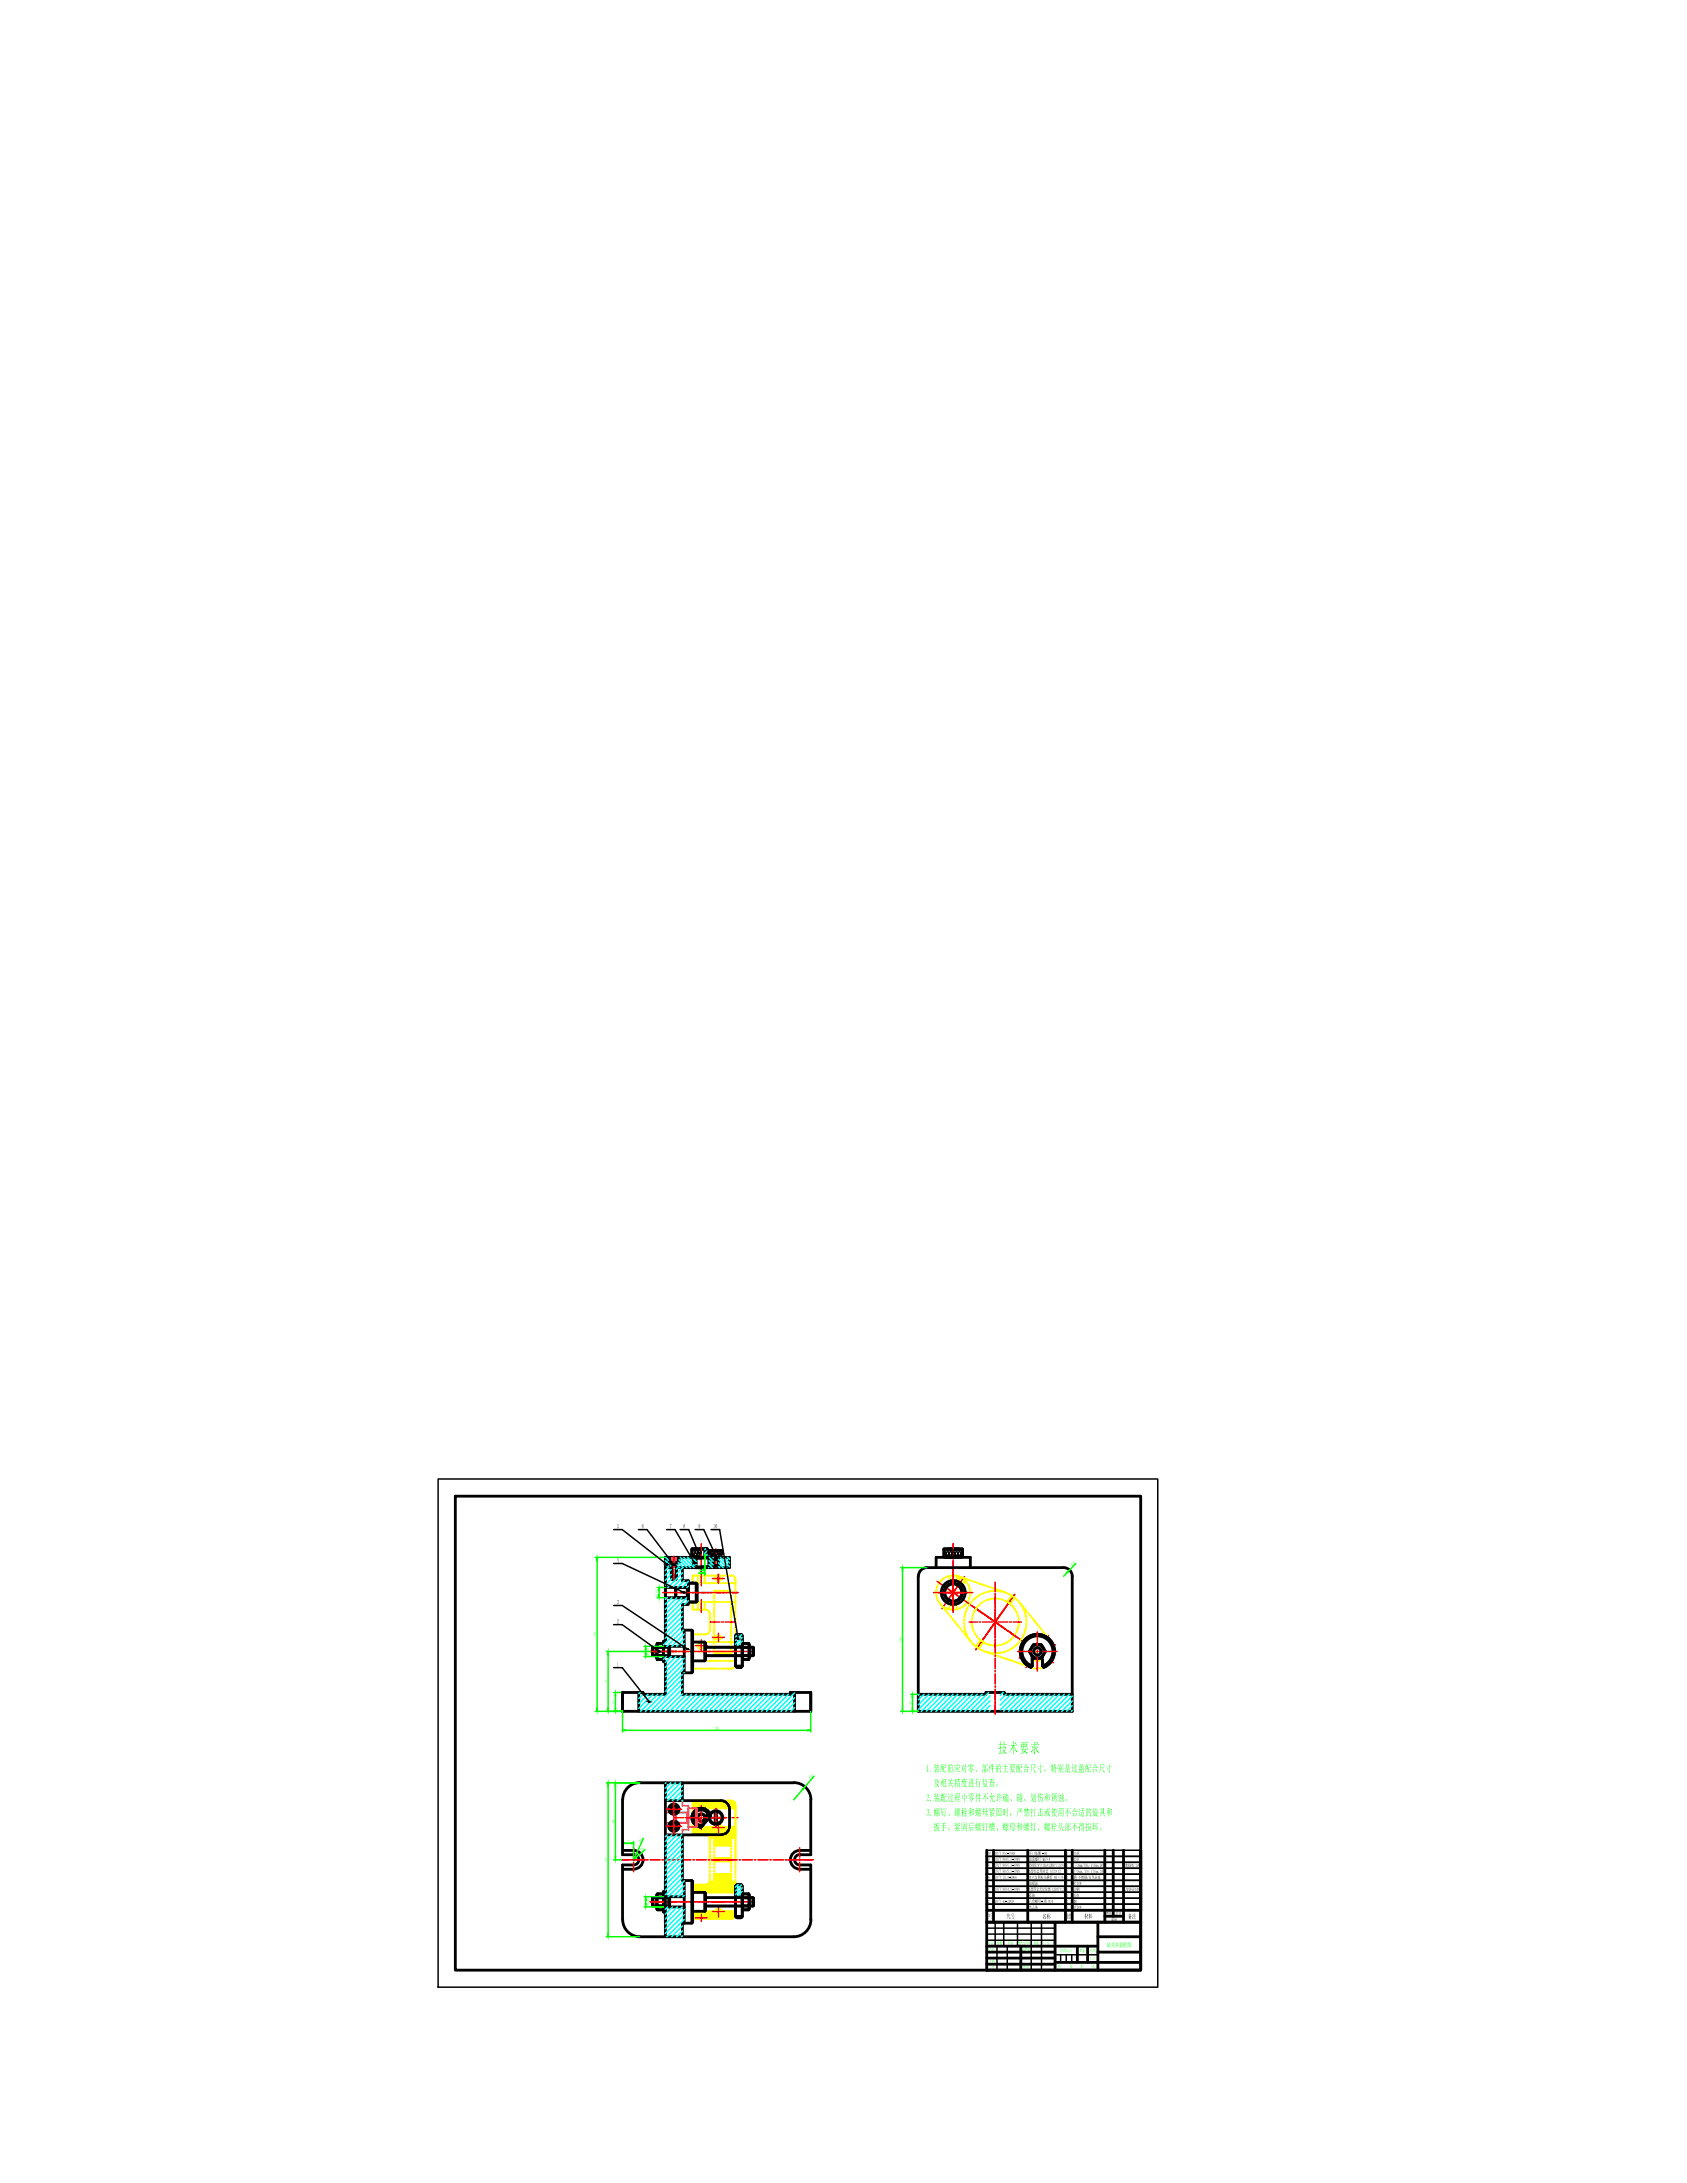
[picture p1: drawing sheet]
<svg xmlns="http://www.w3.org/2000/svg" width="216mm" height="279mm" viewBox="0 0 216 279" stroke-linecap="round" stroke-linejoin="round" font-family="sans-serif">
<defs><g id="words">
<text font-size="1.8" fill="#0f0" x="127.7" y="224.3">技术要求</text>
<g font-size="1.3" fill="#0f0">
<text x="118.5" y="226.8">1.装配前应对零、部件的主要配合尺寸，特别是过盈配合尺寸</text>
<text x="118.5" y="232.4">3.螺钉、螺栓和螺母紧固时，严禁打击或使用不合适的旋具和</text>
<text x="118.6" y="230.5">2.装配过程中零件不允许磕、碰、划伤和锈蚀。</text>
<text x="119.4" y="228.6">及相关精度进行复查。</text>
<text x="119.4" y="234.3">扳手。紧固后螺钉槽、螺母和螺钉、螺栓头部不得损坏。</text>
</g>
<g font-size=".8">
<text x="79" y="195.6">5</text>
<text x="82.1" y="195.6">6</text>
<text x="85.7" y="195.6">7</text>
<text x="87.4" y="195.6">8</text>
<text x="89.4" y="195.6">9</text>
<text x="91.2" y="195.6">10</text>
<text x="79" y="200">4</text>
<text x="79" y="207.8">2</text>
<text x="79" y="205.3">3</text>
<text x="78.9" y="213.3">1</text>
<text x="126.4" y="245.5">序号</text>
<text x="128.8" y="245.5">代号</text>
<text x="133.4" y="245.5">名称</text>
<text x="136.4" y="245.5">数量</text>
<text x="138.7" y="245.5">材料</text>
<text x="144.3" y="245.5">备注</text>
</g>
<text font-size=".8" fill="#0f0" x="141.7" y="249.1">钻夹具装配图</text>
<g font-size=".5" fill="#0f0">
<text x="89.5" y="201.2">Ø8</text>
<text x="137.2" y="200.5" transform="rotate(-46 137.2 200.5)">R10</text>
<text x="76.3" y="209.5" transform="rotate(-90 76.3 209.5)">180</text>
<text x="84.3" y="204.3" transform="rotate(-90 84.3 204.3)">Ø12H7</text>
<text x="77.7" y="215.4" transform="rotate(-90 77.7 215.4)">70</text>
<text x="83.1" y="211.9" transform="rotate(-90 83.1 211.9)">Ø12H7</text>
<text x="115.4" y="210.1" transform="rotate(-90 115.4 210.1)">168</text>
<text x="78.7" y="218" transform="rotate(-90 78.7 218)">22</text>
<text x="91.4" y="221.4">220</text>
<text x="116.7" y="218.1" transform="rotate(-90 116.7 218.1)">20</text>
<text x="103.8" y="227.7" transform="rotate(-49 103.8 227.7)">R20</text>
<text x="78.7" y="233.3" transform="rotate(-90 78.7 233.3)">90</text>
<text x="77.7" y="238.3" transform="rotate(-90 77.7 238.3)">180</text>
<text x="80.2" y="235.9">13</text>
<text x="82" y="235.8" transform="rotate(-65 82 235.8)">R11</text>
<text x="82.2" y="236.9" transform="rotate(-41 82.2 236.9)">R6</text>
<text x="83.1" y="243.9" transform="rotate(-90 83.1 243.9)">Ø12H7</text>
<text x="126.4" y="248.9">标记</text>
<text x="126.5" y="249.7">设计</text>
<text x="126.5" y="251.2">审核</text>
<text x="126.6" y="252">工艺</text>
<text x="127.5" y="248.9">处数</text>
<text x="129" y="248.9">分区</text>
<text x="130.2" y="248.9">更改文件号</text>
<text x="130.7" y="249.7">标准化</text>
<text x="130.9" y="252">批准</text>
<text x="132.2" y="248.9">签名</text>
<text x="133.3" y="248.9">年、月、日</text>
<text x="135.4" y="251.9">共</text>
<text x="135.7" y="249.8">阶段标记</text>
<text x="136.9" y="251.9">张</text>
<text x="138.2" y="249.8">重量</text>
<text x="138.2" y="251.9">第</text>
<text x="139.4" y="249.8">比例</text>
<text x="139.6" y="250.9">1:1</text>
<text x="139.8" y="251.9">张</text>
</g>
<g font-size=".5">
<text x="126.4" y="237.4">10</text>
<text x="126.4" y="239.7">7</text>
<text x="126.4" y="238.9">8</text>
<text x="126.4" y="238.2">9</text>
<text x="127.3" y="239.7">JB/T 8045.3-1999</text>
<text x="127.3" y="238.9">JB/T 8045.3-1999</text>
<text x="127.3" y="238.1">JB/T 8045.5-1999</text>
<text x="127.3" y="237.4">GB/T 851-1988</text>
<text x="131.7" y="239.7">A型钻套用衬套 A12×12</text>
<text x="131.7" y="238.9">快换钻套 8F7×12k6×12或8E7×12m6×12</text>
<text x="131.7" y="238.2">钻套螺钉 M6×4</text>
<text x="131.7" y="237.4">开口垫圈 -0D</text>
<text x="136.5" y="239.7">1</text>
<text x="136.5" y="238.9">1</text>
<text x="136.5" y="238.2">1</text>
<text x="136.5" y="237.4">1</text>
<text x="137.4" y="239.7">d&lt;=26mm，T10A；d&gt;26mm，20钢</text>
<text x="137.4" y="238.9">d&lt;=26mm,T10A；d&gt;26mm,20钢</text>
<text x="137.4" y="238.2">45钢</text>
<text x="137.4" y="237.4">45钢</text>
<text x="144" y="238.9">其他技术条件按GB/T 2259规定</text>
<text x="126.4" y="244.3">1</text>
<text x="126.4" y="243.5">2</text>
<text x="126.4" y="242.8">3</text>
<text x="126.4" y="241.2">5</text>
<text x="126.4" y="240.5">6</text>
<text x="126.4" y="242">4</text>
<text x="127.3" y="243.5">GB/T 41-2000</text>
<text x="127.3" y="242">JB/T 8014.2-1999</text>
<text x="127.3" y="240.5">GB/T 70.1-2008</text>
<text x="131.7" y="240.5">内六角圆柱头螺钉 M6×16</text>
<text x="131.7" y="242.8">芯轴</text>
<text x="131.7" y="244.3">夹具体</text>
<text x="131.7" y="243.5">六角螺母-C级 M10</text>
<text x="131.7" y="242">A型固定式定位销 A20f7×28</text>
<text x="131.7" y="241.2">钻模版</text>
<text x="136.5" y="244.3">1</text>
<text x="136.5" y="242.8">1</text>
<text x="136.5" y="242">1</text>
<text x="136.5" y="241.2">1</text>
<text x="136.5" y="243.5">2</text>
<text x="136.5" y="240.5">2</text>
<text x="137.4" y="244.3">HT200</text>
<text x="137.4" y="243.5">钢</text>
<text x="137.4" y="242.8">45钢</text>
<text x="137.4" y="242">20钢</text>
<text x="137.4" y="241.2">HT200</text>
<text x="137.4" y="240.5">钢/不锈钢/有色金属</text>
<text x="141.5" y="245.1">单件</text>
<text x="142.2" y="245.8">重量</text>
<text x="142.7" y="245.1">总计</text>
<text x="144" y="242">其他技术条件按JB/T8044的规定</text>
</g>
<g font-size=".4" fill="#0f0">
<text x="89.9" y="200.9">H7</text>
<text x="89.9" y="201.3">f6</text>
</g>
</g></defs>
<g fill="none" stroke="#ff0" stroke-width=".25">
<path d="M88.1 205h1.3M88.1 202.6h1.3M88.6 204.4v1.6h1.7a.58 .58 0 0 1 .5 .6v2a.58 .58 0 0 1-.5 .6h-1.7v1.6M88.6 211.9v1.7h.8M88.6 203.5v.2M88.6 203.9v.3M88.6 211.1v.2M88.6 211.5v.2M88.6 210.2h1M88.6 212.6h1M89.3 210.6a.42 .42 0 0 0 .5 .4M89.3 201.7v.9"/>
<path d="M89.3 205v1M89.4 201.7h-.8v1.6M89.4 210.4l-.1 .1M89.6 210.3h-.1M89.6 213.6h.2M89.6 201.7h.2M89.6 205h.2M89.6 202.6h.2M89.7 210.2a.44 .44 0 0 1 .5 .4M89.9 210.2h.2M89.9 212.6h.2M90 210.9l-.1 .1"/>
<path d="M90 213.6h.2M90 201.7h.2M90 205h.2M90 202.6h.2M90.2 210.7l-.1 .1M90.2 201.7v.9M90.2 205v1M90.3 210.2h.2M90.3 212.6h.2M90.5 213.6h1.3M90.5 201.7h1.3M90.5 205h1.3"/>
<path d="M90.5 202.6h1.3M90.7 210.2h1.4M90.7 212.6h1.4M91.4 204.6v-1h2.2v1M91.4 204.9v.2M91.4 205.3v.2M91.4 205.7v1.4M91.4 207.3v.2M91.4 207.7v.2M91.4 208.2v1.3M91.4 209.7v.2M91.4 210.1v.2"/>
<path d="M91.4 210.6v1h2.2v-1M91.5 202a.56 .56 0 0 1 .9 .1 .54 .54 0 0 1-.9-.1zM91.5 209.5a.56 .56 0 0 1 .9 .1 .54 .54 0 0 1-.9-.1zM91.6 202a.36 .36 0 0 1 .6 .1 .4 .4 0 0 1-.6-.1zM91.6 209.5a.36 .36 0 0 1 .6 .1 .4 .4 0 0 1-.6 0zM92 213.6h.2M92 201.7h.2M92 205h.2M92 202.6h.2M92.3 210.2h.2M92.3 212.6h.2M92.4 213.6h.2"/>
<path d="M92.4 201.7h.2M92.4 205h.2M92.4 202.6h.2M92.7 210.2h.2M92.7 212.6h.2M92.9 201.7h.7a.54 .54 0 0 1 .5 .5v1.4M92.9 205h1.2M92.9 202.6h1.2M93.1 210.2h1M93.1 212.6h1M93.6 204.9v.2M93.6 205.3v.2"/>
<path d="M93.6 205.7v1.4M93.6 207.3v.2M93.6 207.7v.2M93.6 208.2v1.3M93.6 209.7v.2M93.6 210.1v.2M94.1 213a.58 .58 0 0 1-.5 .6h-.7M94.1 203.8v.2M94.1 204.2v.2M94.1 204.6v1.4M94.1 206.2v.2M94.1 206.6v.2"/>
<path d="M94.1 207.1v1.3M94.1 208.6v.2M94.1 209v.3M94.1 209.5v1.3M94.1 211v.2M94.1 211.4v.3M94.1 211.9v1.3M119.8 203.9l.1 .5 .3 .6M119.8 203.4v.2M120 203l-.1 .2M120.3 205.2l.1 .2M120.3 205.2l.9 1.1"/>
<path d="M120.6 205.5l.1 .1M120.8 204.2l.1 .2M120.9 202l-.4 .2-.5 .6M120.9 205.7l.4 .2 .8 .1M121.1 204.6l.1 .1M121.3 201.8h-.2M121.3 206.5l.1 .2M121.4 202.8a1.2 1.2 0 0 0-.6 1.2M121.5 201.7v1M121.5 205v1M121.6 206.8l.1 .2M121.7 201.7h-.2"/>
<path d="M121.8 202.6l-.2 .1M121.9 207.2l.8 1M121.9 201.7a1.8 1.8 0 0 1 1.2 .3M122 202.6l.3 .1M122.4 201.7v1M122.4 205v1M122.5 202.7l.5 .5 .2 .6M122.5 206h-.2M122.7 204.8l-.7 .2-.6-.1M122.7 201.8l1.3 .4M122.8 208.3l.2 .2M122.9 201.8l-.6 .9"/>
<path d="M122.9 205.8l-.2 .1M123 201.9l-.6 .8M123 204.5l-.1 .2M123.1 208.7l.1 .2M123.2 204l-.1 .3M123.3 202.1l.1 .1M123.4 207.7v.2M123.4 209l.8 1.1M123.4 207.2v.3M123.4 208.1l.1 .7 .3 .6M123.5 202.2l-.6 .9M123.7 202.5l-.1-.2-.6 .9"/>
<path d="M123.8 202.6l.3 .8 .1 .4M123.8 205.8l-.4 1.2M123.9 209.6l.1 .2M123.9 204.8a2.04 2.04 0 0 1-.8 .9M124 205.4l-.1 .2M124.1 204.4l-.1 .2M124.1 209.9l.2 .2M124.2 204l-.1 .2M124.2 202.3l.2 .1M124.3 205.1l-.1 .1M124.4 207.5v.7l.2 .6M124.4 210.3l.9 .7"/>
<path d="M124.4 207.1v.2M124.5 206.7v.2M124.7 202.4l.2 .1M124.7 209l.1 .2M124.9 209.4l.2 .2M125.1 202.6l1.2 .4M125.2 209.7l.6 .5M125.3 211l.6 .3M125.3 205.4l-.4 .5-.3 .6M125.5 204.1l-1.1 .8M125.5 209.9l-.6 .9M125.7 205.1l-.2 .2"/>
<path d="M125.8 210.2a2.94 2.94 0 0 0 1.5 .4M125.8 210.2l-.5 .8M125.9 203.9l-.2 .1M126 204.9l-.1 .1M126.1 211.4l1.3 .4M126.1 211.4l.2 .1M126.3 203.8h-.2M126.5 211.5h.2M126.5 203.1l.2 .1M126.9 203.2l.2 .1M127.3 203.4l1.4 .4M127.6 204.6h-.6l-.7 .2"/>
<path d="M127.6 211.9l.2 .1M127.7 210.6h-.2M127.8 204.6l.2 .1M127.8 203.6l-1.3 .1M128 212l.2 .1M128 203.7h.2M128.2 210.5h-.2M128.2 204.7l.2 .1M128.2 211.5l-1.3 .1M128.4 212.2l1.3 .4M128.4 203.8h.3M128.6 204.9l.7 .4"/>
<path d="M128.7 211.4h-.2M128.9 203.9l.9 .6M129.1 211.2l-.2 .1M129.3 205.3l.3 .3 .6 .9M129.5 209.7l-.8 .6-.3 .1M129.5 204.2l-.6 .8M129.8 209.4l-.2 .2M129.9 212.7l.2 .1M130 209l-.1 .2M130.2 206.7l.1 .2M130.3 210.3l-1 .8M130.3 212.9h.2"/>
<path d="M130.3 204.9l-.5-.4-.5 .8M130.3 207.1l.1 .2M130.4 207.6v.3l-.3 1M130.6 211.4a1.81 1.81 0 0 0 .3 1.2M130.6 210l-.1 .1M130.6 211v.2M130.6 205.3l-.1-.2 .9 1.1M130.7 213l1.3 .4M130.7 210.6l-.1 .2M130.7 205.4l.1 .2M130.8 209.6l-.1 .2M131 205.8l.3 1.3"/>
<path d="M131 212.7l.2 .2M131.3 208.2l-.4 1.2M131.3 213l.2 .1M131.3 207.3l.1 .2M131.4 207.7l-.1 .3M131.5 206.4l.1 .1M131.6 211.3l-1 .4M131.6 211.7l.1 .2M131.7 209.5l-.7 .5-.2 .4M131.7 213.3l.7 .3h.5M131.8 206.7l.1 .2M131.8 212.1l.2 .2"/>
<path d="M131.8 212.2l-.9 .3M132 209.3l-.2 .1M132.1 207l.8 1M132.1 210.3l-.4 .5-.1 .7M132.4 209.2l-.2 .1M132.6 210.2h-.2M132.7 209.2l.6 .1 .5 .2M133 208.2l.2 .2M133.2 210.3l.6 .4 .2 .7M133.3 213.5h-.2M133.3 208.6l.1 .1M133.5 212.3l-.7 .3-.6-.2"/>
<path d="M133.6 208.9l.9 1.1M133.6 209.4l-.6 .8h-.2M133.7 213.4h-.2M133.7 209.4l-.6 .8M133.8 212l-.2 .2M133.9 211.6v.2M134 209.6l.2 .1M134.3 209.8l-.6 .8M134.5 210l-.2-.1-.5 .8M134.6 210.2l.2 .4 .1 .8M134.6 210.2l-1 .4M134.7 212.3a1.79 1.79 0 0 1-.8 1"/>
<path d="M134.9 212l-.1 .2M134.9 211.6v.2M134.9 211.1l-.9 .3M88.6 233.2v1.6h1.7a.54 .54 0 0 1 .5 .6v.9M88.6 232.3v.2M88.6 232.8v.2M88.6 233.8h1M88.6 231.4h1M89.3 232.6a.44 .44 0 0 0 .5 .5M89.4 230.5h-.8v1.6M89.4 232.4l-.1 .1M89.6 232.3h-.1"/>
<path d="M89.6 230.5h.2M89.7 232.2a.43 .43 0 0 1 .5 .4M89.9 233.8h.2M89.9 231.4h.2M90 230.5h.2M90 233h-.1M90.2 232.8l-.1 .1M90.3 233.8h.2M90.3 231.4h.2M90.5 230.5h1.3M90.7 233.8h1.4M90.7 231.4h1.4"/>
<path d="M90.8 235.2h.6v1.1M90.8 239.8v.9a.54 .54 0 0 1-.5 .5h-1.7v1.7M90.8 236.4v.3M90.8 236.9v.3M90.8 237.3v1.4M90.8 238.9v.2M90.8 239.4v.2M91.4 236.5v.2M91.4 236.9v.3M91.4 237.4v1.3M91.4 238.9v.2M91.4 239.4v.2"/>
<path d="M91.4 239.8v1h-.6M91.4 239.9h2.2M91.4 238.3h2.2M91.4 236.2h2.2M91.4 237.8h2.2M91.5 233.9a.45 .45 0 0 0 .5 .4M91.6 233.7l-.1 .1M91.8 233.6h-.1M91.9 233.5a.41 .41 0 0 1 .5 .4M92 230.5h.2M92.2 234.2l-.1 .1M92.3 233.8h.2"/>
<path d="M92.3 231.4h.2M92.4 234l-.1 .1M92.4 230.5h.2M92.7 233.8h.2M92.7 231.4h.2M92.9 230.5h.7a.54 .54 0 0 1 .5 .5v1.8M93.1 233.8h1M93.1 231.4h1M93.6 236.5v.2M93.6 236.9v.3M93.6 237.4v1.3M93.6 238.9v.2"/>
<path d="M93.6 239.4v.2M93.6 239.8v1h.5M94.1 232.9v.4M94.1 233.3v.4M94.1 233.8v1.4M94.1 235.3v.4M94.1 235.7v.4M94.1 236.2v2.2M94.1 238.6v1.3M94.1 235.2h-.5v1.1M88.6 243.1v.2M88.6 243.5v.2"/>
<path d="M88.6 244v1.6h.8M88.6 242.2h1M88.6 244.6h1M89.3 245.5a.98 .98 0 0 1 .9 0 1.01 1.01 0 0 1-.9 0zM89.6 245.6h.2M89.9 242.2h.2M89.9 244.6h.2M90 245.6h.2M90.3 242.2h.2M90.3 244.6h.2M90.5 245.6h1.3M90.7 242.2h1.4"/>
<path d="M90.7 244.6h1.4M91.5 244.7a.41 .41 0 0 0 .5 .3M91.6 244.5l-.1 .1M91.7 244.5a.29 .29 0 0 1 .4-.1 .29 .29 0 0 1 0 .5l-.4-.1zM91.8 244.4h-.1M91.9 244.3a.38 .38 0 0 1 .5 .4M92 245.6h.2M92.2 244.9l-.1 .1M92.3 242.2h.2M92.3 244.6h.2M92.4 244.8l-.1 .1M92.4 245.6h.2"/>
<path d="M92.7 242.2h.2M92.7 244.6h.2M93.1 242.2h1M93.1 244.6h1M94.1 243.4v1.6a.54 .54 0 0 1-.5 .6h-.7M94.1 240.1v.2M94.1 240.6v.2M94.1 241v1.3M94.1 242.5v.2M94.1 243v.2"/>
<circle cx="92" cy="233.9" r=".3"/>
</g>
<g fill="none" stroke="#f00" stroke-width=".19">
<path d="M86.2 199.2v1.5M89.7 197.6v5.4M91.6 198.2v.9M91.6 199.3v.2M91.6 199.8v.8M122 197.6v1.5M122 199.3v.2M122 199.8v6.6M83.2 211.4h3.5M84.8 203.8h9.6M86.2 200.9v1.5M86.8 211.4h2.3"/>
<path d="M89 210.6h1.5M89.2 211.4h1.9M89.7 204.7v1.7M89.7 209.9v1.4M90.8 207.6h1.4M91.1 211.4h1.9M91.2 202h1.5M91.2 209.6h1.5M91.9 202.6v-1.1v1.1M91.9 209v1.1M92.4 207.6h.2M92.8 207.6h1.3"/>
<path d="M93.1 211.4h3.3M119.5 203.8h5M119.9 202.4l1 .7M120.7 202.9l1 .7M121.1 203.2l.2 .2M121.2 204.9l-.7 1M121.5 204.6l-.2 .1M121.5 203.5l1.1 .7M121.8 204.1l-.7 1M121.9 203.8l.2 .1M122 203.8l-.1 .1M122.3 204l.9 .7"/>
<path d="M122.4 203.3l-.8 1.1M122.6 202.9l-.1 .2M122.7 204.4l.2 .1M122.9 202.6l-.7 1M123.1 204.6l1.1 .8M123.4 201.8l-.7 1M123.8 205.1l1.7 1.2M124 207.6h1.1M124.4 205.5l.1 .1M124.7 205.8l2.4 1.6M124.9 205.8l.1 .2M125.3 207.6h.2"/>
<path d="M125.7 206.4l.1 .1M125.7 209.9l-.1 .2M125.7 207.6h1.3M126 206.6l.2 .2M126 209.5l-1.1 1.6M126.3 209.1l-.1 .2M126.3 206.9l2.4 1.7M126.5 207l.2 .1M126.9 208.3l-.2 .2M127.2 207.9l-1.3 1.9M127.3 207.6h.2M127.3 207.5l.2 .2"/>
<path d="M127.4 207.6l1 .7M127.4 202.5v1.2M127.4 203.9v.3M127.4 204.3v1.4M127.4 205.9v1.8M127.4 207.9v1.8M127.4 209.8v1.8M127.4 211.8v.2M127.4 212.2v1.4M127.4 213.8v.2M127.4 214.2v1.3M127.4 215.8v.2"/>
<path d="M127.4 216.2v1.4M127.4 217.7v.4M127.4 218.2v1.2M127.4 207.5l-.1 .2M127.7 207.6h1.3M127.7 207.1l-.7 1M128 206.7l-.1 .2M128.1 208.1l.2 .1M128.3 206.3l-.7 1M128.4 208.4l1.1 .7M128.6 205.9l-.2 .2M128.6 208.4l.2 .2"/>
<path d="M128.9 205.4l-.8 1.1M128.9 208.7l.2 .1M128.9 208.7l1.1 .8M129.1 205.1l-.1 .2M129.2 207.6h.3M129.2 208.9l.9 .6M129.3 204.9l-.6 .8M129.7 207.6h1M129.7 209.2l.2 .2M129.9 204.1l-.7 .8M130.1 209.5l.8 .6M130.2 209.6l.2 .1"/>
<path d="M130.2 211.4h1.2M130.6 209.8l1 .8M131.5 210.5l1 .7M131.5 211.8l-1.1 .4M131.5 211.4h2.5M131.8 210.7l.2 .1M131.9 211.7l-.2 .1M132 212.4l-.7 1M132.2 211l1 .7M132.2 212.1l-.1 .2M132.6 211.6l-.7 1M132.7 211.3l.1 .1"/>
<path d="M132.8 208.9v1.2M132.8 210.1v3.8M132.8 211.3l-.1 .2M133 211.6l1 .7M133.1 210.8l-.7 1.1M133.4 210.5l-.2 .2M133.4 211.1l-1.3 .5M133.4 211.8l.2 .2M133.6 210.1l-.7 1M133.8 212.1l1 .7M133.8 211l-.2 .1M134.1 211.4h1.2"/>
<path d="M134.2 209.3l-.7 1M135.1 210.5l-1.1 .4M79.4 238h3.2M81.1 236.5v1.2M81.1 237.9v.2M81.1 238.4v1.2M82.7 238h.3M83.2 238h1.3M84.7 238h.2M85.2 238h1.3M85.3 231.6h1.9M85.3 233.7h1.9"/>
<path d="M86.2 232.6h1.3M86.2 230.6v1.9M86.2 232.8v1.9M86.7 238h.2M87.1 238h1.3M87.7 232.6h.2M88.2 232.6h4.8M88.6 238h.3M89.1 238h1.3M89.7 231.1v3.1M89.7 232.6l-.5 .8M90.6 238h.2"/>
<path d="M91.1 238h3.2M91.2 233.9h1.5M91.6 231.4v.9M91.6 232.5v.3M91.6 233v.8M91.9 233.2v1.4M93.3 232.6h.2M93.7 232.6h.7M94.6 238h.2M95 238h1.3M96.5 238h.3M97 238h1.3"/>
<path d="M98.5 238h.2M99 238h1.3M100.5 238h.2M100.8 238h3.3M102.3 236.5v1.2M102.3 237.9v.2M102.3 238.4v1.2M83.2 243.4h3.6M86.9 243.4h9.3M89 245.5h1.5M89.7 245v.9M91.2 244.7h1.5"/>
<path d="M91.9 244v1.3"/>
</g>
<g fill="#fff" stroke="#fff" stroke-width=".13">
<path d="M88.1 205l1.1-.1-.1 .1z"/>
<path d="M86.5 204.5l1.5-.1z"/>
<path d="M88.1 204.4l1.1 .5-1.1 .1z"/>
<path d="M86.5 203.2h1.5l1.2 .6z"/>
<path d="M88 203.2l1.2 .6z"/>
<path d="M88.1 203.2l1.1-.5v1.1z"/>
<path d="M131.6 213.3l.5-.1-.2 .2z"/>
<path d="M131.4 213.1l.7 .1z"/>
<path d="M133.4 213.2l.8-.2z"/>
<path d="M131.3 213l.8 .2z"/>
<path d="M133.4 213.2l.9-.3z"/>
<path d="M131.2 212.9l.9 .3z"/>
<path d="M131.1 212.9l1 .3z"/>
<path d="M133.4 213.2l1-.4z"/>
<path d="M131.1 212.8l1 .4z"/>
<path d="M133.4 213.2l1.1-.5z"/>
<path d="M131 212.7l1.1 .5z"/>
<path d="M133.4 213.2l1.2-.6z"/>
<path d="M130.9 212.6l1.2 .6z"/>
<path d="M133.4 213.2l1.2-.7z"/>
<path d="M130.9 212.5l1.2 .7z"/>
<path d="M133.4 213.2l1.3-.8z"/>
<path d="M130.9 212.4l1.2 .8z"/>
<path d="M130.8 212.4l1.3 .8z"/>
<path d="M133.4 213.2l1.3-.9z"/>
<path d="M130.8 212.3l1.3 .9z"/>
<path d="M133.4 213.2l1.4-1z"/>
<path d="M130.7 212.2l1.4 1z"/>
<path d="M133.4 213.2l1.4-1.1z"/>
<path d="M130.7 212.1l1.4 1.1z"/>
<path d="M133.4 213.2l1.4-1.2z"/>
<path d="M130.7 212l1.4 1.2z"/>
<path d="M133.4 213.2l1.5-1.2z"/>
<path d="M130.6 212l1.5 1.2z"/>
<path d="M133.4 213.2l1.5-1.3z"/>
<path d="M130.6 211.9l1.5 1.3z"/>
<path d="M133.4 213.2l1.5-1.4z"/>
<path d="M130.6 211.8l1.5 1.4z"/>
<path d="M134.9 211.7l-1.5 1.5z"/>
<path d="M130.6 211.7l1.5 1.5z"/>
<path d="M134.9 211.6l-1.5 1.6z"/>
<path d="M130.6 211.6l1.5 1.6z"/>
<path d="M134.9 211.5l-1.5 1.7z"/>
<path d="M130.6 211.5l1.5 1.7z"/>
<path d="M133.4 211.4l1.5 .1-1.5 1.7z"/>
<path d="M130.6 211.4h1.5l-1.5 .1z"/>
<path d="M133.4 211.4h1.5v.1z"/>
<path d="M132 210.9h1.5l.2 .3z"/>
<path d="M88.8 199.3h1.9z"/>
<path d="M88.5 199.2l2.2 .1z"/>
<path d="M88.5 199.2h2.5z"/>
<path d="M90.3 198.2h.2v.7z"/>
<path d="M88.6 232.5h2.3l-.2 .1z"/>
<path d="M88.6 232.5l2.3-.1z"/>
<path d="M88.6 232.4h2.3z"/>
<path d="M88.8 231.9h1.9z"/>
<path d="M88.8 231.9l1.8-.1z"/>
<path d="M88.9 231.8h1.7z"/>
<path d="M88.9 231.8l1.6-.1z"/>
<path d="M89 231.7h1.5z"/>
<path d="M89 231.7h1.4z"/>
<path d="M89 231.7l1.4-.1z"/>
<path d="M89.1 231.6h1.3z"/>
<path d="M89.2 231.6h1.1z"/>
<path d="M89.3 231.5h.9z"/>
<path d="M91.4 199.3h.5l-.5 .2z"/>
<path d="M91.4 199.3h.7z"/>
<path d="M91.1 198.9h1v.4z"/>
<path d="M86.3 201.7h.3z"/>
<path d="M85.9 200h.7l-.7 .1z"/>
<path d="M85.7 199.5h1.1l-1.1 .5z"/>
<path d="M85.8 231.9h.9z"/>
<path d="M85.8 231.9l.9-.1z"/>
<path d="M85.8 231.2l.9 .1z"/>
<path d="M85.8 231.2h.9z"/>
<path d="M85.8 234.1h.9z"/>
<path d="M85.8 234.1l.9-.1z"/>
<path d="M86.5 204.4h1.5zM86.5 204.4l2.7-.6-1.2 .6z"/>
<path d="M88 204.4l1.2-.6zM88.1 204.4l1.1-.6v1.1z"/>
<path d="M86.5 203.8v.6l2.7-.6zM86.5 203.2l2.7 .6h-2.7z"/>
<path d="M86.5 203.2h1.5zM86.5 203.2h1.5h-1.5z"/>
<path d="M88.1 202.6l1.1 .1-.1-.1zM88.1 202.6l1.1 .1-1.1 .5z"/>
<path d="M133.4 213.2l.2 .2 .3-.1zM133.4 213.2h.6z"/>
<path d="M131.6 213.2h.5zM131.5 213.1l.6 .1z"/>
<path d="M133.4 213.2l.7-.1zM133.4 213.2l.6-.1z"/>
<path d="M130.6 211.5l1.5 1.7zM130.6 211.5l1.5-.1v1.8z"/>
<path d="M130.6 210.9v.1h4.3zM130.6 210.9h4.3v.1zM130.6 210.8v.1h4.3zM130.6 210.8h4.3v.1zM130.7 210.7l-.1 .1h4.3zM130.7 210.7h4.1l.1 .1zM130.7 210.6v.1h4.1zM130.7 210.6h4.1v.1zM130.7 210.5v.1h4.1zM130.7 210.5h4.1v.1zM130.8 210.4l-.1 .1h4.1zM130.8 210.4h3.9l.1 .1zM130.8 210.3v.1h3.9zM130.8 210.3h3.9v.1zM130.9 210.2l-.1 .1h3.9zM130.9 210.2h3.7l.1 .1zM130.9 210.2h3.7zM130.9 210.2h3.7zM131 210.1l-.1 .1h3.7zM131 210.1h3.5l.1 .1zM131 210v.1h3.5zM131 210h3.5v.1zM131 210h3.5l-.1-.1z"/>
<path d="M131.1 209.9l-.1 .1 3.4-.1zM131.1 209.9h3.3z"/>
<path d="M131.2 209.8h3h.1zM131.2 209.8l3.2 .1z"/>
<path d="M131.3 209.8h-.1h3zM131.3 209.8h2.9zM131.3 209.8l2.9-.1zM131.3 209.7h2.9z"/>
<path d="M131.4 209.6h2.7zM131.4 209.6l2.8 .1z"/>
<path d="M131.4 209.6h2.6zM131.5 209.6h2.5zM131.5 209.6l2.4-.1zM131.6 209.5h2.3zM131.6 209.5h2.2zM131.7 209.5h2.1zM131.7 209.5l2-.1zM131.8 209.4h1.9zM131.8 209.4h1.8zM131.8 209.4h1.8zM131.8 209.4l1.8-.1zM132 209.3h1.6zM132 209.3h1.5zM132 209.3h1.5zM132 209.3h1.3zM132.1 209.3h1.2zM132.1 209.3l1.2-.1zM132.2 209.2h1.1z"/>
<path d="M132 211.8l.8 .4h-.6zM132 211.8l.8 .4h.5z"/>
<path d="M132 211.8l1.8-.4-.3 .4zM132 211.8l1.3 .4 .2-.4z"/>
<path d="M131.7 211.4l.3 .4 1.8-.4zM131.7 211.4l2-.2 .1 .2zM131.8 211.2l-.1 .2 2-.2zM132 210.9l1.7 .3h-1.9z"/>
<path d="M132.8 210.5l.7 .4-.2-.4zM132.2 210.5h.6l.7 .4zM132.2 210.5l-.2 .4h1.5z"/>
<path d="M84.1 211.4l.8 .7h-.8zM84.1 211.4l.8 .7v-.7z"/>
<path d="M84.1 210.6h.8l-.8 .8zM84.1 211.4h.8v-.8z"/>
<path d="M95 210.7l-.2 2.7 .2-.2zM95 209.3l-.2 4.1z"/>
<path d="M95 209.3l-.7 4.1h.5zM94.8 209.2l.2 .1-.7 4.1z"/>
<path d="M94.8 209.2l-.7 4 .2 .2zM94.3 209.2h.5l-.7 4z"/>
<path d="M94.3 209.2l-.2 2.2v1.8zM94.1 209.3l.2-.1-.2 2.2z"/>
<path d="M95 211.4l.9 .7h-.9zM95 211.4l.9 .7v-.7z"/>
<path d="M95 210.6h.9l-.9 .8zM95 211.4h.9v-.8z"/>
<path d="M84.1 242.7h.8l-.8 .7zM84.1 243.4h.8v-.7zM84.1 243.4h.8l-.8 .8zM84.1 244.2h.8v-.8z"/>
<path d="M95 242.8l-.2 2.6 .2-.1zM95 241.4l-.2 4z"/>
<path d="M95 241.4l-.7 4h.5zM94.8 241.2l.2 .2-.7 4z"/>
<path d="M94.8 241.2l-.7 4.1 .2 .1zM94.3 241.2h.5l-.7 4.1z"/>
<path d="M94.3 241.2l-.2 2.2v1.9zM94.3 241.2l-.2 2.2v-2z"/>
<path d="M95 242.7h.9l-.9 .7zM95 243.4h.9v-.7zM95 243.4h.9l-.9 .8zM95 244.2h.9v-.8z"/>
<path d="M89.2 200.6h1.2zM89.7 200.6h.7zM90.3 200.6h.1z"/>
<path d="M89.1 200.6h1.3zM89.1 199.5l1.3 1.1h-1.3z"/>
<path d="M89.2 199.3l1.1 .1v-.1zM89.2 199.3l1.1 .1h-1.1zM89.2 199.4l1.2 .1-.1-.1zM89.2 199.4l1.2 .1h-1.3zM89.1 199.5l1.3 1.1v-1.1z"/>
<path d="M88.8 199.3h.4zM88.8 199.3h1.5z"/>
<path d="M88.5 199.2l2.5-.3zM88.5 199.2h2.5v-.3z"/>
<path d="M88.5 198.3v.9l2-.3zM88.5 198.3l.1-.1 1.9 .7z"/>
<path d="M88.6 198.2l1.9 .7-.8-.7zM89.7 198.2h.6l.2 .7z"/>
<path d="M88.9 233.5l1 .1zM89 233.6h.9zM89 233.6l.7 .2 .2-.2z"/>
<path d="M88.9 233.5l1 .1zM88.9 233.4l1 .2z"/>
<path d="M88.8 233.4l1.1 .2zM88.8 233.4l1.1 .2z"/>
<path d="M88.7 233.3l1.2 .3zM88.7 233.3l1.2 .3z"/>
<path d="M88.7 233.2l1.2 .4zM88.6 233.1l1.3 .5z"/>
<path d="M88.6 233.1l1.3 .5zM88.6 233l1.3 .6z"/>
<path d="M88.6 233l1.3 .6zM88.6 233l1.9-.1-.6 .7zM88.6 232.9h1.9zM88.6 232.8l1.9 .1z"/>
<path d="M88.5 232.8l2 .1zM88.5 232.7l2 .2z"/>
<path d="M88.5 232.6h2.2zM88.5 232.7l2 .2 .2-.3z"/>
<path d="M88.6 232.4h2.3zM88.6 232.4h2.3z"/>
<path d="M88.6 232.3h2.3zM88.6 232.3h2.3zM88.6 232.3h2.3l-2.3 .1zM88.6 232.4l2.3-.1z"/>
<path d="M88.6 232.3h2.3zM88.6 232.3h2.3zM88.6 232.3l2.3-.1z"/>
<path d="M88.6 232.2v.1l2.3-.1zM88.6 232.2h2.3zM88.6 232.2h2.3z"/>
<path d="M88.6 232.2h2.3zM88.6 232.2h2.3zM88.6 232.2l2.2-.1z"/>
<path d="M88.6 232.2l2.2-.1zM88.7 232.1h2.1zM88.7 232.1h2.1z"/>
<path d="M88.7 232.1h2.1zM88.7 232.1h2.1zM88.7 232.1h2.1z"/>
<path d="M88.7 232v.1l2.1-.1zM88.7 232h2.1zM88.7 232h2.1z"/>
<path d="M88.7 232h2.1zM88.8 232h2zM88.8 232h1.9z"/>
<path d="M88.8 231.9h1.9zM88.8 231.9h1.9zM88.8 231.9h1.9z"/>
<path d="M88.8 231.9h1.9zM88.8 231.9h1.9zM88.8 231.9h1.9z"/>
<path d="M88.8 200.5l1.9 .1h-1.7zM88.8 200.5v.1h.2z"/>
<path d="M88.8 200.5h1.9v.1zM88.8 199.9v.6h1.9zM88.8 199.9h1.9v.6zM88.8 199.4v.5h1.9zM88.8 199.4h1.9v.5zM88.8 199.4h1.9l-1.9-.1z"/>
<path d="M89 199.3l1.7 .1zM89.7 199.3l1 .1v-.1z"/>
<path d="M91.3 200.3l.1 .1 .5-.1zM91.4 200.4l.5-.1zM91.6 200.4l.3-.1z"/>
<path d="M91.4 199.5h.5v-.2zM91.4 199.5h.5l-.6 .1zM91.3 199.6h.6v-.1zM91.3 199.6h.6l-.6 .7zM91.9 199.6l-.6 .7h.6z"/>
<path d="M91.1 199.3h1zM91.1 198.9l1 .4h-1z"/>
<path d="M90.7 198.9l1-.2-.6 .2zM91.1 198.9h1.4l-.8-.2z"/>
<path d="M90.7 198.5v.4l.8-.2zM90.7 198.5h.8v.2z"/>
<path d="M91.7 198.5v.2l.8 .2zM91.7 198.5h.8v.4z"/>
<path d="M90.8 198.5h-.1h.8zM90.8 198.5h.7z"/>
<path d="M91.7 198.5h.8zM91.7 198.5h.7h.1z"/>
<path d="M85.9 200.1v.1h.7zM85.9 200.2h.7l-.7 1.5zM86.6 200.2l-.7 1.5h.7zM85.9 201.7h.7zM86 201.7h.6z"/>
<path d="M85.9 200.1l.7-.1v.1zM85.9 200.1l.7 .1v-.1z"/>
<path d="M85.7 200h.2l.9-.5zM85.9 200l.9-.5v.5z"/>
<path d="M85.7 231.8h1zM85.8 231.8h.9zM85.8 231.8h.9zM85.8 231.8h.9zM85.8 231.8h.9z"/>
<path d="M85.7 231.6h1.1zM85.7 231.6h1.1zM85.7 231.6h1.1zM85.7 231.6h1.1zM85.7 231.6h1.1zM85.7 231.6h1.1zM85.7 231.6h1.1zM85.7 231.6l1.1 .1zM85.7 231.6l1.1 .1zM85.7 231.7h1.1zM85.7 231.7h1.1zM85.7 231.7h1.1zM85.7 231.7h1.1zM85.7 231.7h1.1zM85.7 231.7l1 .1zM85.7 231.8h1zM85.7 231.8h1zM85.7 231.8h1z"/>
<path d="M85.7 231.5l1.1 .1zM85.7 231.5l1.1 .1zM85.7 231.5h1.1zM85.7 231.5h1.1zM85.7 231.5h1.1zM85.7 231.5h1.1zM85.7 231.5h1.1zM85.7 231.5l1.1-.1zM85.7 231.4h1.1zM85.7 231.4h1.1zM85.7 231.4h1.1zM85.7 231.4h1.1zM85.7 231.4h1.1zM85.7 231.4h1.1zM85.7 231.4h1zM85.7 231.4l1-.1zM85.7 231.3h1zM85.7 231.3h1z"/>
<path d="M85.8 231.3h.9zM85.8 231.3h.9zM85.8 231.3h.9zM85.8 231.3h.9zM85.8 231.3h.9z"/>
<path d="M85.7 234h1zM85.8 234h.9zM85.8 234h.9zM85.8 234h.9zM85.8 234h.9z"/>
<path d="M85.7 233.8l1.1-.1zM85.7 233.8h1.1zM85.7 233.8h1.1zM85.7 233.8h1.1zM85.7 233.8h1.1zM85.7 233.8h1.1zM85.7 233.8h1.1zM85.7 233.8h1.1zM85.7 233.9h1.1zM85.7 233.9h1.1zM85.7 233.9h1.1zM85.7 233.9h1.1zM85.7 233.9h1.1zM85.7 233.9h1zM85.7 233.9l1 .1zM85.7 233.9l1 .1zM85.7 234h1z"/>
</g>
<g fill="none" stroke="#fff" stroke-width=".13">
<path d="M85.7 199.5h1.1zM85.7 199.4h1.1M85.7 199.4h1h-1M85.8 199.4h.9M85.9 200h.9M85.9 199.4h.8h-.6M86.2 199.4h.5h-.4M86.4 199.4h.3h-.1M86.7 199.4h.1M86.7 199.4h-1M86.8 199.4h-1.1M86.8 199.4l-1.1 .1"/>
<path d="M88.5 199.2l2.4 .1M88.6 199.3h2.1M88.8 199.3l1.9 .1M90.4 199.3h-1.6h1.9M91 199.2h-2.5h2.5M91.1 198.9h1.4M91.4 199.3h.7M91.6 198.7l-.9 .2 1-.2M92.1 199.3h-1M84.1 212.2h.8zM84.1 210.4h.8l-.8 .1M84.1 212.3h.8h-.8"/>
<path d="M84.1 212.4h.8zM84.6 210.4h-.5h.8h-.8M84.9 212.4h-.8h.8h-.8h.8h-.3M84.9 212.3l-.8 .1M84.9 210.4h-.8M84.9 212.3h-.8h.8M84.9 210.5h-.8M84.9 212.2h-.8h.8h-.8h.8h-.8h.8h-.8h.8h-.8h.8h-.8h.8h-.8h.8h-.8h.8l-.8 .1M84.9 211.4v.7l-.8 .1M84.9 210.6h-.8h.8M84.9 210.5l-.8 .1M86.6 201.7h-.4"/>
<path d="M88 203.2l1.2 .6-1.2 .6M89 200.6h1.7M94.1 213.2l.2-4-.2 4M94.1 211v-1.7v2.1M94.3 213.4l.5-4.2-.5 4.2M94.8 213.4l.2-4.1-.2 4.1M95 211.4v-.4v.4M95 210.7v2.5v-2.5v2.5v-2.2M95 211.4v.7M95 212.2h.9zM95 210.5h.9h-.9M95 212.3h.9h-.9"/>
<path d="M95.5 210.4h-.4h.7h-.7M95.8 212.4h-.7h.7h-.7h.7h-.7h.7h-.7h.7h-.3M95.8 210.4h-.8M95.8 212.3l-.7 .1M95.8 210.4l-.8 .1h.9M95.9 212.3h-.9M95.9 212.2h-.9l.9 .1M95.9 210.5l-.9 .1M95.9 210.5h-.9M95.9 212.2h-.9M95.9 211.4v.7l-.9 .1M95.9 210.6h-.9h.9"/>
<path d="M130.6 211.4h4.3h-2.8M130.6 211.3l4.3 .1zM130.6 211.3h4.3h-4.3h4.3h-4.3h4.3h-4.3h4.3l-2.1 .1M130.6 211.3h4.3M130.6 211.2l4.3 .1M130.6 211.2h4.3M130.6 211.1h4.3h-4.3M130.6 211l4.3 .1M130.6 211h4.3zM131.6 213.3l.3 .1M131.7 213.3l.2 .1M131.8 213.3l.1 .1"/>
<path d="M132.1 213.2l-.2 .2M132.8 209.2h-.1h.2h-.4h.4h-.5h.7h-.8h.9h-1M133.7 213.3l-.1 .1M133.9 213.3l-.3 .1 .2-.1M134.9 211.1h-4.3l4.3 .1M85.7 231.5v.1M85.8 231.3h.9M85.8 234h.9M85.8 234.1h.9M85.8 231.9h.9h-.8h.7M85.8 231.2h.9M85.9 234.1l.7 .1"/>
<path d="M85.9 232h.7M85.9 231.9l.7 .1M85.9 232h.7h-.7M85.9 231.1h.7h-.7M86 231.1h.5h-.5M86 232h.5h-.5h.5h-.5l.5 .1h-.5h.4h-.3h.3M86 231.1h.5M86.1 231.1h.4h-.5h.5h-.5h.5M86.1 232.1h.3M86.1 234.3h.2M86.1 232.1h.3h-.3M86.1 231l.3 .1"/>
<path d="M86.2 232.1h.1h-.1M86.2 231h.2M86.2 234.3h.1h-.1M86.2 231h.1zM86.2 231h.1M86.3 232.1h-.2h.2M86.5 232h-.5h.5M86.5 234.2h-.5h.5h-.5h.5h-.5h.5h-.5l.4 .1h-.3h.3M86.6 234.2h-.7h.7M86.6 231.1l-.7 .1M86.6 231.2h-.8M86.6 231.2h-.7"/>
<path d="M86.6 234.1h-.7h.7M86.7 234.1h-.9h.9M86.7 231.9h-.9M86.7 231.8l-.9 .1M88.5 232.6h2.2zM88.5 232.6h2.2h-2.2M88.5 232.5l2.2 .1h-2.2M89 231.7h1.5M89 233.6l.7 .2h-.1M89.1 233.7l.6 .1-.6-.1M89.2 233.7l.5 .1-.4-.1M89.3 233.8h.4h-.3"/>
<path d="M89.4 233.8h.3h-.2M89.5 231.5h.4M89.6 231.5h.3M89.6 231.5h.2M89.8 231.4l-.1 .1M90 231.5h-.5M90 231.5h-.6M90.1 231.5h-.7M90.1 231.5h-.8M90.2 231.5h-.9h.9h-.9l1 .1M90.3 231.6h-1.1h1.1M90.4 231.6h-1.3h1.3"/>
<path d="M90.4 231.6l-1.4 .1h1.4M90.5 231.7h-1.5h1.5M90.6 231.8h-1.7h1.7M90.6 231.8l-1.8 .1 1.8-.1M90.9 232.5h-2.3l2.1 .1-2.2-.1M90.9 232.4l-2.3 .1M84.1 244.3h.8zM84.1 244.4h.8zM84.1 244.4h.8M84.1 242.4h.1M84.6 242.4h-.5h.8h-.8M84.9 244.4h-.8h.8h-.8h.8h-.3"/>
<path d="M84.9 242.4h-.8M84.9 242.4l-.8 .1M84.9 244.4h-.8h.8M84.9 244.3l-.8 .1M84.9 244.3h-.8h.8M84.9 242.5h-.8M84.9 244.2l-.8 .1M84.9 244.2h-.8M84.9 242.6l-.8 .1M84.9 242.5l-.8 .1M94.1 245.3l.2-4.1-.2 4.1M94.1 243.1v-1.7v2"/>
<path d="M94.3 245.4l.5-4.2-.5 4.2M94.8 245.4l.2-4-.2 4M95 243.4v-.3v.3M95 242.8v2.5v-2.5v2.5v-2.2M95 244.2h.9h-.9M95 242.4h.8l-.8 .1M95.1 242.4h.7h-.7M95.1 242.4h.7h-.3M95.8 244.4h-.7h.7h-.7h.7h-.7h.7h-.7h.7h-.7h.7h-.3M95.8 242.4h-.7h.7M95.8 244.4h-.7h.7M95.8 244.4h-.7"/>
<path d="M95.9 244.3h-.9h.9h-.9h.9h-.9h.9h-.9h.9h-.9h.9h-.9h.9l-.9 .1M95.9 242.6l-.9 .1h.9h-.9M95.9 242.5l-.9 .1M95.9 242.5h-.9M95.9 244.2l-.9 .1M95.9 244.2h-.9h.9M95.9 243.4l-.9 .8"/>
</g>
<g fill="none" stroke="#000" stroke-width=".36">
<path d="M58.3 191.5h87.7v60.7h-87.7zM85.6 199.3v.7h1.3h-.1M85.7 199.5l.1-.1 .9-.1 .1 .2M85.7 199.5v.5h1.1M85.7 199.4h1.1v.6h-.2l-.1 1.7h-.6v-1.7h-.2zM85.9 200v.6M85.9 200l.1 1.7M86.6 200l-.1 1.7M86.6 200v.6M86.8 199.5v.5M86.9 199.3v.7M88.5 198.3l2-.1v.7h.5v.3l-.3 .1h-.4l.1 .2-.1 1.1h-1.2v-1.1l.1-.2h-.4l-.3-.1z"/>
<path d="M88.5 199.2h1.2M88.5 198.3h1.7M88.8 199.3h.9M88.8 199.4v-.1h1.9v.1v1.1v.1h-1.9v-.1zM89 199.3l.1 .2h.6M89.1 199.5v1.1h-.1M89.1 199.5h.6M89.2 199.3l-.1 .2 .1 1.1h1.2v-1.1l-.1-.2h.1M89.2 199.4h1.5M89.7 199.3h-1.1l-.1-1 2-.1v.7h.5v.3l-.3 .1M90.3 198.2v2.4M90.7 198.5h.8"/>
<path d="M90.8 198.5h.7v.2h.2v-.2h.7h.1v.4h-.4v.4h-.2v.3v.7v.1h-.5l-.1-.1 .1-1h-.3v-.4h-.4zM90.8 198.5h.7v.2h.2v-.2h.7h.1v.4h-1.8zM91.1 198.9v.4h1v-.4M91.3 199.6v.7M91.3 199.6l.1-.3v.2h.5v.1M91.4 199.5l-.1 .1h.6v.7M91.7 198.5h.8M91.9 199.3v.2M91.9 199.3v.3M120.8 198.3l2.3-.1 .1 1-2.4 .1zM120.8 198.3h1.6M120.8 199.2h2.4"/>
<path d="M121 199.3h2M121.5 198.3h1.7M81.7 216.6v2.4M83.6 210.8v1.1M84.1 210.6v1.5M84.1 210.4h.8v2h-.8v-.1zM84.1 210.4l.8-.1v.5M84.1 211.9h.8v.1v.4h-.8M84.1 210.9h.8M84.1 210.3v1.1v1M84.9 210.9v.5v.5M84.9 210.7h2.7"/>
<path d="M84.9 212h2.7M85.2 200.6h8.2v-1.3h-8.2v10.8h-.3v2.6h.3v4.2h-2.9v-.3h-2.6v2.4h24.1v-2.4h-2.7v.3h-13.8v-2.8h1.2l.1-.1v-5.3l-.1-.1h-1.2v-3.2h.8v-3.1h-.8v-1.7M85.2 204.5h2.9M85.2 203.2h2.9M85.6 210.8h-2l-.1 .1v.9l.1 .1h2M85.6 210.8l.1-.1v1.3l-.1-.1zM85.9 202h.7M85.9 201.7h.7M85.9 200.2h.7M86 201.7v.4h.5v-.4M86 202.1l.2 .1 .3-.1M86 201.7h.5"/>
<path d="M86.5 203.2h1.6v-.6h1l.1 .1v2.2l-.1 .1h-1v-.6l-1.6 .1zM86.5 203.2v1.3zM87.6 208.6v5.5M88 203.2h-.1v1.3l.1-.1M88 203.2h.1M88 204.4h.1M88 203.2v1.2M88.5 208.6v5.5M88.6 210.2h1.6l.1 .1v2.2l-.1 .1h-1.6M89.1 202.6l.1 .1v2.2l-.1 .1zM89.1 202.6h-1v2.4h1M89.1 200.6h.6"/>
<path d="M89.7 200.5h1M90.2 210.2v2.4M90.3 210.8h6.1v.1v.9v.1h-6.1M91.3 200.3h.6v.1h-.5zM91.3 200.3v.3M91.9 200.3v.3M94.1 209.3l.2-.1h.5l.2 .1v3.9l-.2 .2h-.5l-.2-.2zM94.1 213.2h.9l-.2 .2h-.5zM94.1 213.2v-3.9l.2-.1h.5l.2 .1v3.9M94.1 210.7h.9M95 210.6v1.5M95.1 210.4h.7v2l-.8-.1z"/>
<path d="M95.1 210.9h.7M95.1 211.9h.7M95.1 211.9v.5M95.1 211.9l-.1-.5 .1-1.1 .7 .1 .1 1-.1 .5M95.8 211.9v.5h-.7M95.9 210.6v1.5M96.4 210.8v1.1M101.7 216.6v2.4M117.5 216.9h8.7v-.3h2.4v.3h8.6M118.6 200.6h17.5a1.09 1.09 0 0 1 1.1 1.1v17.3h-19.7v-17.3M118.6 200.6a1.09 1.09 0 0 0-1.1 1.1M119.8 200.6v-1.3h4.4v1.3"/>
<path d="M131.1 209.9a2.2 2.2 0 0 1 3.4 .2 2.2 2.2 0 0 1-.9 3.3l-.2-.2v-1.8h-1.3v1.8l-.2 .2a2.2 2.2 0 0 1-.8-3.5zM132.1 213.2a1.98 1.98 0 0 1-.9-3 1.98 1.98 0 0 1 3.2 0 1.98 1.98 0 0 1-1 3M132.2 210.5h1.1l.2 .4 .3 .5-.5 .8h-1.1l-.2-.4-.3-.4zM132.2 210.5h1.1l.5 .9-.5 .8h-1.1l-.5-.8zM133.4 211.4a.67 .67 0 0 0-.6-.7 .67 .67 0 0 0-.7 .7v1.8l-.2 .2a2.2 2.2 0 0 1-.9-3.4 2.2 2.2 0 0 1 3.5 0 2.2 2.2 0 0 1-.9 3.4l-.2-.2v-1.8M79.7 230.4v7h1.4M79.7 236.8h1.4M79.7 239.2h1.4M81.1 238.7h-1.4v7M81.1 237.4a.67 .67 0 0 1 .7 .6 .67 .67 0 0 1-.7 .7M81.1 236.8a1.2 1.2 0 0 1 1.2 1.2 1.2 1.2 0 0 1-1.2 1.2M81.9 228.2h19.7"/>
<path d="M81.9 228.2a2.19 2.19 0 0 0-2.2 2.1M85.2 230.5h7.1a1.09 1.09 0 0 1 1.1 1.1M85.2 228.2v19.7M85.2 234.8h7.1M86 231.4l.2-.2-.2 .2M86 233.6l.2-.2-.2 .2M86.2 231.2l.3 .2v.3l-.3 .2-.2-.2v-.3M86.2 233.4l.3 .2v.3l-.3 .2-.2-.2v-.3M87.3 234.8v5.9h1.2l.1 .1v5.2l-.1 .1h-1.2v1.8M87.3 228.2v2.3M88.8 231.9l.5-.4h.7l.5 .2 .3 .4 .1 .3-1.2 1.4a1.2 1.2 0 0 1-1.1-.6 1.2 1.2 0 0 1 .2-1.3zM90.5 231.7v1.2"/>
<path d="M90.5 232a.98 .98 0 0 0-1.7 .3 .98 .98 0 0 0 1.2 1.3M90.9 232.4l-1.2 1.4M90.9 232.4a1.2 1.2 0 0 0-1.3-1 1.2 1.2 0 0 0-1 1.3 1.2 1.2 0 0 0 1.1 1.1M91.5 231.8v1.7M91.5 231.8a.79 .79 0 0 0-.7 .8 .79 .79 0 0 0 .7 .8M91.7 231.8v1.7M91.7 231.8a.79 .79 0 0 1 .7 .8 .79 .79 0 0 1-.7 .8M93.4 233.7a1.09 1.09 0 0 1-1.1 1.1M93.4 231.6v2.1M101.6 228.2a2.19 2.19 0 0 1 2.2 2.1M102.3 239.2h1.5M103.8 230.4v7h-1.4a.67 .67 0 0 0-.7 .6 .67 .67 0 0 0 .7 .7h1.4v7"/>
<path d="M103.8 236.8h-1.4a1.2 1.2 0 0 0-1.2 1.2 1.2 1.2 0 0 0 1.2 1.2M79.7 245.7a2.19 2.19 0 0 0 2.2 2.2h19.7a2.19 2.19 0 0 0 2.2-2.2M83.6 242.9v1.1M84.1 242.7v1.5M84.1 242.4l.8 .1v1.9h-.8v-.1zM84.1 242.4h.8v.2v.3h-.8M84.1 243.9h.8v.5M84.1 244.4h.8M84.1 242.4v1v.5M84.1 243.9v.5M84.9 242.9v.5v.5M84.9 242.8h2.7"/>
<path d="M84.9 244.1h2.7M85.2 242.1h-.3v2.6h.3M85.6 242.9h-2l-.1 .1v.9l.1 .1h2M85.6 242.9l.1-.1v1.3l-.1-.1zM87.6 240.7v5.4M88.5 240.7v5.4M88.6 242.2h1.6l.1 .1v2.2l-.1 .1h-1.6M90.2 242.2v2.4M90.3 242.9h6.1v.1v.9v.1h-6.1M94.1 241.4l.2-.2h.5l.2 .2v3.9l-.2 .1h-.5l-.2-.1zM94.1 245.3h.9l-.2 .1h-.5zM94.1 245.3v-3.9l.2-.2h.5l.2 .2v3.9"/>
<path d="M94.1 242.8h.9M95 242.7v1.5M95.1 242.4h.7v2h-.7l-.1-.1zM95.1 242.9h.7M95.1 244.4h.7M95.1 242.9v-.5h.7v.5M95.1 244.4v-.5h.7v.5M95.1 242.9l-.1 .5 .1 .5M95.8 242.9l.1 .5-.1 .5M95.9 242.7v1.5M96.4 242.9v1.1M126.3 246h19.7v6.2h-19.7z"/>
<path d="M126.3 251.4h8.7M126.3 250.6h8.7M126.3 249.9h8.7M126.3 249.1h14.2M130.6 249.1v3.1M135 246v6.2M135 251.2h11M137.9 249.1v2.1M139.2 249.1v2.1M140.5 247.9h5.5M140.5 246v6.2M140.5 249.9h5.5"/>
<circle cx="122" cy="203.8" r="1.53"/>
<circle cx="122" cy="203.8" r="1.2"/>
<circle cx="122" cy="203.8" r="1.09"/>
<circle cx="132.8" cy="211.4" r=".88"/>
<circle cx="132.8" cy="211.4" r=".46"/>
<circle cx="86.2" cy="233.7" r=".67"/>
<circle cx="86.2" cy="231.6" r=".67"/>
<circle cx="86.2" cy="233.7" r=".39"/>
<circle cx="86.2" cy="231.6" r=".39"/>
<circle cx="86.2" cy="231.6" r=".54"/>
<circle cx="86.2" cy="233.7" r=".54"/>
<circle cx="86.2" cy="231.6" r=".31"/>
<circle cx="86.2" cy="233.7" r=".31"/>
<circle cx="86.2" cy="233.7" r=".53"/>
<circle cx="89.8" cy="232.6" r=".5"/>
<circle cx="89.8" cy="232.6" r=".43"/>
<circle cx="91.6" cy="232.6" r=".88"/>
</g>
<g fill="none" stroke="#ff0" stroke-width=".25">
<path d="M88.8 230.5l-.2 .2M88.9 233.8l-.3 .3M89.2 230.5l-.6 .4M89.2 233.8l-.6 .6M89.5 230.5l-.9 .8M89.5 233.8l-.9 .9M89.8 230.5l-1 .9M89.8 233.8l-1 1M90.1 230.5l-1 .9M90.1 233.8l-1 1M90.4 230.5l-1 .9M90.4 233.8l-1 1"/>
<path d="M90.7 230.5l-1 .9M90.7 233.8l-1 1M91 230.5l-1 .9M91 233.8l-1 1M91.3 230.5l-1 .9M91.3 233.8l-1 1M91.5 239.9l-.1 .1M91.6 230.5l-1 .9M91.6 233.8l-1 1.1M91.8 239.9l-.4 .4M91.9 230.5l-.9 .9M91.9 233.8l-1.2 1.3"/>
<path d="M92.1 239.9l-.7 .7M92.2 230.5l-1 .9M92.3 233.8l-1.4 1.4M92.5 239.9l-2.4 2.3M92.6 230.5l-1 .9M92.6 233.8l-1.4 1.4M92.8 239.9l-2.4 2.3M92.9 230.5l-1 .9M92.9 233.8l-1.5 1.6M93.1 239.9l-2.4 2.3M93.2 230.5l-1 .9M93.2 233.8l-1.8 1.8"/>
<path d="M93.4 239.9l-2.4 2.3M93.5 230.5l-1 .9M93.5 233.8l-2.1 2.2M93.6 240l-2.3 2.2M93.6 235.3l-.9 .9M93.6 235.6l-.6 .6M93.6 235.9l-.3 .3M93.8 230.5l-1 .9M93.8 233.8l-2.3 2.4M94 230.6l-.9 .8M94.1 230.8l-.7 .6M94.1 233.8l-2.3 2.4"/>
<path d="M94.1 231.1l-.4 .3M94.1 231.4h-.1M94.1 234.1l-2 2.1M94.1 234.5l-1.7 1.7M94.1 234.8l-.4 .4M94.1 235.1l-.1 .1M88.9 241.2l-.3 .3M88.9 244.6l-.3 .3M89.2 241.2l-.6 .6M89.2 244.6l-.6 .6M89.5 241.2l-.9 .9M89.6 244.6l-1 .9"/>
<path d="M89.9 241.2l-1 1M89.9 244.6l-1 1M90.1 241.2l-.9 1M90.2 244.6l-1 1M90.5 244.6l-1 1M90.5 241.2l-1 1M90.8 244.6l-1 1M90.8 240.8v.1M91.1 244.6l-1 1M91.2 240.8l-1.4 1.4M91.4 244.6l-1 1M91.7 244.6l-1 1"/>
<path d="M92 244.6l-1 1M92.3 244.6l-.9 1M92.6 244.6l-.9 1M93 244.6l-1 1M93.3 244.6l-1 1M93.6 240.3l-1.9 1.9M93.6 240.6l-1.7 1.6M93.6 244.6l-1 1M93.6 240.8l-1.3 1.4M93.9 244.6l-1 1M93.9 240.8l-1.3 1.4M94.1 242.2h.1"/>
<path d="M94.1 241l-1.2 1.2M94.1 241.3l-.9 .9M94.1 241.6l-.6 .6M94.1 241.9l-.3 .3M94.1 244.7l-.9 .9M94.1 245l-.6 .6"/>
</g>
<g fill="none" stroke="#000" stroke-width=".19">
<path d="M56.1 189.3h92.1v65h-92.1zM88.5 199.2h.1M88.5 198.6l.4 .6M88.8 198.3l.5 .9M88.8 198.3l-.3 .5M89.2 198.3l.5 .9M89.2 198.3l-.5 .9M89.5 198.3l.2 .4-.3 .5M89.6 198.3l-.6 .9M120.8 198.9l.1 .3M120.8 198.3l.5 .9M121 198.3l-.2 .4"/>
<path d="M121.2 198.3l.5 .9M121.4 198.3l-.5 .9M121.5 198.3l.6 .9M121.8 198.3l-.6 .9M121.9 198.3l.5 .9M122.2 198.3l-.6 .9M122.3 198.3l.5 .9M122.5 198.3l-.5 .9M122.7 198.3l.5 .9M122.9 198.3l-.5 .9M123.1 198.3l.1 .2M123.2 198.5l-.4 .7"/>
<path d="M123.2 199.1l-.1 .1M83.5 211.8h2.1M83.5 210.9h2.1M85.9 200.1l.1 1.6M85.9 201.7v.3M86.6 200.1l-.1 1.6M86.6 201.7v.3M90.3 211.8h6.1M90.3 210.9h6.1M132.2 211.5a.54 .54 0 0 1 .5-.7 .54 .54 0 0 1 .6 .6 .54 .54 0 0 1-.6 .5M83.5 243.9h2.1M83.5 243h2.1"/>
<path d="M90.3 243.9h6.1M90.3 243h6.1M126.3 246.8h8.7M126.3 247.5h8.7M126.3 248.3h8.7M127.4 246v3.1M127.6 249.1v3.1M128.5 246v3.1M128.9 249.1v3.1M130.2 246v3.1M132 246v6.2M133.3 246v6.2"/>
<path d="M135 250.2h5.5M135.7 250.2v1M136.5 250.2v1M137.2 250.2v1"/>
</g>
<g fill="none" stroke="#0f0" stroke-width=".19">
<path d="M76.2 199.3h9M76.4 199.3v19.7M90.2 198.9v2.7M76.2 219h3.5M77.6 211.4h5.6M77.8 211.4v7.6M78.5 216.6h1.2M78.8 216.6v2.4M82.4 210.7h2.5M82.4 212h2.5M82.6 210.7v1.3M84.1 203.2h1.1"/>
<path d="M84.1 204.5h1.1M84.3 203.2v1.3M89.4 201.4h.8M115.3 219h2.2M115.3 200.6h3.3M115.5 200.6v18.4M116.5 216.9h1M116.8 216.9v2.1M137.7 200.1l-1.6 1.6M77.6 228.2h4.3M77.8 228.2v19.7M78.5 238h1.1"/>
<path d="M78.8 228.2v9.8M79.7 235.9h1.4M79.7 235.7v1.7M81.1 235.7v2.3M82.3 235.3l-1.2 2.7M82.5 236.7l-1.4 1.3M104.2 227.3l-2.6 3.1M77.6 247.9h4.3M82.4 242.8h2.5M82.4 244.1h2.5M82.6 242.8v1.3"/>
</g>
<g fill="#0f0" stroke="#0f0" stroke-width=".13">
<path d="M82.6 210.7l.1 .5h-.1z"/>
<path d="M82.6 242.8l.1 .4h-.1z"/>
<path d="M78.8 216.6v.5h-.1z"/>
<path d="M78.7 218.6h.1v.4z"/>
<path d="M77.8 211.4l.1 .4h-.1z"/>
<path d="M77.8 218.6h.1l-.1 .4z"/>
<path d="M84.3 203.2l.1 .4h-.1z"/>
<path d="M78.8 228.2v.4h-.1z"/>
<path d="M78.7 237.6h.1v.4z"/>
<path d="M77.8 228.2l.1 .4h-.1z"/>
<path d="M77.8 247.5h.1l-.1 .4z"/>
<path d="M115.5 200.6v.5h-.1z"/>
<path d="M115.4 218.6h.1v.4z"/>
<path d="M116.8 216.9v.4h-.1z"/>
<path d="M116.7 218.6h.1v.4z"/>
<path d="M76.4 199.3l.1 .5h-.2z"/>
<path d="M76.3 218.6h.2l-.1 .4z"/>
<path d="M81.6 236.9l-.1 .4h-.1zM81.4 237.3l.1 .1z"/>
<path d="M81.2 237.8l.4-.2-.2 .2zM81.2 237.8l.1 .1 .1-.1z"/>
<path d="M80.7 235.9h.4zM80.7 235.9h.4z"/>
<path d="M79.7 235.9h.4zM79.7 235.9l.4 .1z"/>
<path d="M102.7 229l.3-.3-.2 .3zM102.7 229h.1z"/>
<path d="M136.5 201.2l.4-.2-.2 .2zM136.5 201.2h.2z"/>
</g>
<g fill="none" stroke="#0ff" stroke-width=".19">
<path d="M85.2 199.7l.7 .7M85.2 199.3l.4 .4M86.8 200l.6 .6M86.9 199.6l1 1M87.1 199.3l1.3 1.3M87.5 199.3l1.3 1.3M88 199.3l.8 .8M88.5 199.3l.3 .3M88.8 199.5l.3 .3M88.8 199.9l.3 .3M89 199.3l.1 .1M90.3 198.2l-.1 .2"/>
<path d="M90.4 199.5l-.2 .2M90.4 200l-.2 .2M90.5 198.5l-.3 .3M90.6 198.9l-.4 .4M90.7 199.7l.6 .6M90.8 199.3l.5 .5M91 199l-.4 .3M91.2 199.3l.1 .1M91.9 199.6l1.1 1M92.2 199.3l1.2 1.2M92.6 199.3l.8 .7M93.1 199.3l.3 .3"/>
<path d="M81.9 216.6l-.2 .2M82.3 216.9l-.6 .5M82.9 216.9l-1.2 1.1M83.6 216.9l-1.9 1.8M84.2 216.9l-2.2 2.1M84.8 216.9l-2.2 2.1M85.2 200.2l.4 .4M85.3 212l-.4 .4M85.4 204.5l-.2 .2M85.5 200.6l-.3 .4M85.9 212l-.7 .8M85.9 200.9l-.7 .7"/>
<path d="M85.9 201.5l-.7 .7M86 202.1l-.8 .8M86 204.5l-.8 .8M86.5 212l-1.3 1.4M86.6 204.5l-1.4 1.5M86.6 200.3l.4 .3M86.8 200.6l-.2 .2M87.1 212l-1.9 2M87.2 204.5l-2 2.1M87.3 201.3l-1.9 1.9M87.3 205.6l-2.1 2.2M87.3 206.2l-2.1 2.2"/>
<path d="M87.3 206.9l-2.1 2.2M87.3 207.5l-2.1 2.2M87.3 208.1l-2.4 2.4M87.3 200.7l-.7 .7M87.3 201.9l-1.2 1.3M87.3 214.3l-2.1 2.2M87.3 214.9l-4.1 4.1M87.3 215.5l-3.5 3.5M87.3 216.2l-2.8 2.8M87.3 216.8l-2.2 2.2M87.4 208.6l-2.1 2.1M87.6 202.3l-.9 .9"/>
<path d="M87.6 209.1l-1.6 1.6M87.6 209.8l-1 .9M87.6 210.4l-.4 .3M87.6 212.2l-2.4 2.4M87.6 212.9l-2.4 2.4M87.6 213.5l-2.4 2.4M87.6 214.1h-.1M87.9 204.5l-2.7 2.7M87.9 216.9l-2.2 2.1M88.1 202.4l-.8 .8M88.1 204.9l-.5 .5M88.1 203l-.2 .2"/>
<path d="M88.5 216.9l-2.2 2.1M88.8 200.3l.3 .3M89.1 216.9l-2.1 2.1M89.7 216.9l-2.1 2.1M90.4 216.9l-2.2 2.1M90.4 200.4l-.2 .2M90.7 200.6h.1M90.7 200.2l.5 .4M91 216.9l-2.2 2.1M91.6 216.9l-2.2 2.1M91.9 200.5l.2 .1M91.9 200l.7 .6"/>
<path d="M92.2 216.9l-2.2 2.1M92.9 216.9l-2.2 2.1M93.5 216.9l-2.2 2.1M94.1 216.9l-2.2 2.1M94.5 209.2l-.4 .3M94.7 216.9l-2.2 2.1M94.9 209.2l-.8 .8M95 209.6l-.9 .8M95 210l-.7 .7M95 210.5l-.2 .2M95.3 216.9l-2.2 2.1M95.9 216.9l-2.2 2.1"/>
<path d="M96.6 216.9l-2.2 2.1M97.2 216.9l-2.2 2.1M97.8 216.9l-2.2 2.1M98.4 216.9l-2.2 2.1M99 216.9l-2.1 2.1M99.7 216.9l-2.2 2.1M100.3 216.9l-2.2 2.1M100.9 216.9l-2.2 2.1M101.7 216.7l-2.4 2.3M101.7 217.3l-1.8 1.7M101.7 217.9l-1.1 1.1M101.7 218.5l-.5 .5"/>
<path d="M117.6 216.9l-.1 .1M118.3 216.9l-.8 .7M118.9 216.9l-1.4 1.3M119.5 216.9l-2 1.9M120.1 216.9l-2.2 2.1M120.7 216.9l-2.2 2.1M121.3 216.9l-2.2 2.1M122 216.9l-2.2 2.1M122.6 216.9l-2.2 2.1M123.2 216.9l-2.2 2.1M123.8 216.9l-2.2 2.1M124.4 216.9l-2.1 2.1"/>
<path d="M125.1 216.9l-2.2 2.1M125.7 216.9l-2.2 2.1M126.5 216.6l-2.4 2.4M126.7 217.1l-2 1.9M126.7 217.7l-1.4 1.3M126.7 218.3l-.7 .7M126.7 218.9l-.1 .1M128.4 216.6l-.4 .4M128.8 216.9l-.8 .7M129.4 216.9l-1.4 1.3M130 216.9l-2 1.9M130.6 216.9l-2.2 2.1"/>
<path d="M131.3 216.9l-2.2 2.1M131.9 216.9l-2.2 2.1M132.5 216.9l-2.2 2.1M133.1 216.9l-2.2 2.1M133.7 216.9l-2.1 2.1M134.3 216.9l-2.1 2.1M135 216.9l-2.2 2.1M135.6 216.9l-2.2 2.1M136.2 216.9l-2.2 2.1M136.8 216.9l-2.2 2.1M137.2 217.1l-1.9 1.9M137.2 217.7l-1.3 1.3"/>
<path d="M137.2 218.3l-.7 .7M137.2 218.9l-.1 .1M85.2 228.2v.1M85.4 234.8l-.2 .3M85.9 228.2l-.7 .7M86 234.8l-.8 .9M86.5 228.2l-1.3 1.3M86.6 234.8l-1.4 1.5M87.1 228.2l-1.9 1.9M87.2 234.8l-2 2.1M87.3 236l-2.1 2.2M87.3 236.6l-2.1 2.2"/>
<path d="M87.3 237.2l-2.1 2.2M87.3 237.8l-2.1 2.2M87.3 228.6l-1.9 1.9M87.3 230.4v.1M87.3 229.2l-1.3 1.3M87.3 229.8l-.6 .7M87.3 235.4l-2.1 2.2M87.3 238.5l-2.1 2.2M87.3 239.1l-2.1 2.2M87.3 239.7l-2.1 2.2M85.4 244.1l-.2 .3M86.1 244.1l-.9 .9"/>
<path d="M86.7 244.1l-1.5 1.5M87.3 244.1l-2.1 2.1M87.3 240.3l-2.1 2.2M87.3 246.5l-1.3 1.4M87.3 247.1l-.7 .8M87.3 247.8l-.1 .1M87.6 240.7l-2.1 2.1M87.6 241.3l-1.5 1.5M87.6 242l-.8 .8M87.6 242.6l-.2 .2M87.6 244.4l-2.4 2.4M87.6 245.1l-2.4 2.4"/>
<path d="M87.6 245.7l-2.3 2.2M94.5 241.2l-.4 .4M94.9 241.3l-.8 .7M95 241.6l-.9 .9M95 242.1l-.7 .7M95 242.5l-.2 .3"/>
</g>
<path d="M91.3 199.6v.7M91.9 199.6v.7" fill="none" stroke="#000" stroke-width=".19"/>
<path d="M91.3 199.3v.3M91.9 199.3v.3M91.3 200.3v.3M91.9 200.3v.3" fill="none" stroke="#000" stroke-width=".25"/>
<g fill="none" stroke="#f0f" stroke-width=".19">
<path d="M85.9 199.7h.3M85.9 199.4v.1M85.9 199.6v.1M85.9 199.7h.1M86.1 199.4v.1M86.1 199.6v.1M86.1 199.8h.3M86.4 199.6v.1h.2M86.4 199.7h-.1M86.4 199.4v.1M86.6 199.4v.1M86.6 199.6v.1"/>
<path d="M86.6 199.7h-.2"/>
</g>
<!-- layer: EB0 -->
<path d="M126.7 216.6v2.4M128 216.6v2.4" fill="none" stroke="#fafafa" stroke-width=".51"/>
<g fill="none" stroke="#f0f" stroke-width=".25">
<path d="M85.2 232h.1M85.2 233.3h.1M85.4 232h.1M85.4 233.3h.1M85.6 232h.1M85.6 233.3h.1M85.8 232h.1M85.8 233.3h.1M86 232h.1M86 233.3h.1M86.2 232h.2M86.2 233.3h.2"/>
<path d="M86.5 233.2v.1M86.5 232h.1M86.5 233.3h.1M86.5 232.3v.1M86.5 232.5v.1M86.5 232.7v.1M86.5 232.9v.1M86.5 232.1v.1M86.5 232.2v.1M86.5 232.4v.1M86.5 232.6v.1M86.5 232.8v.1"/>
<path d="M86.5 233v.2M86.7 232h.1M86.7 233.3h.1M86.9 232h.2M86.9 233.3h.2M87.1 232h.2M87.1 233.3h.2M87.3 231.1h.1M87.3 232h.2M87.3 233.3h.2M87.3 230.5h.1M87.3 230.6v.1"/>
<path d="M87.3 230.8v.1M87.3 234.4v.1M87.3 234.6v.1M87.3 234.8h.1M87.5 234.2h-.2M87.6 231.1h.1M87.6 234.2h.1M87.6 232h.1M87.6 233.3h.1M87.8 231.1h.1M87.8 234.2h.1M87.8 232h.1"/>
<path d="M87.8 233.3h.1M87.9 232l.1 .1M87.9 232v.1M87.9 232.2v.1M87.9 232.4v.1M87.9 232.6v.1M87.9 232.8v.1M87.9 233v.2M87.9 233.3h.1M88 231.1l.1 .1M88 232.1h.1v.1M88 232h.1"/>
<path d="M88 233.3h.1M88 233.3h-.1M88 232.1v.1M88 232.3v.1M88 232.5v.1M88 232.7v.1M88 232.9v.1M88 233.2v.1M88.1 231.3v.1M88.1 231.8v.1M88.1 232.3v.1M88.1 232.5v.1"/>
<path d="M88.1 232.7v.1M88.1 232.9v.1M88.1 233.2v.1h-.1M88.1 233.4v.1M88.1 233.6v.1M88.1 233.8h.1M88.1 234.1l-.1 .1M88.1 231.7v.1M88.1 231.9v.2M88.1 232.2v.1M88.1 232.4v.1M88.1 232.6v.1"/>
<path d="M88.1 232.8v.1M88.1 233v.2M88.1 233.3v.1M88.1 233.5v.1M88.1 233.7v.1M88.1 233.9v.1M88.2 231.4h-.1v.3M88.3 233.8h.1M88.3 231.4h.1M88.5 233.8h.1M88.5 231.4h.1M88.8 233.8h.1"/>
<path d="M88.8 231.4h.1M89 233.8h.1M89 231.4h.1M89.1 231.5l.1 .1M89.1 231.6v.1M89.1 231.8v.1M89.1 232.1v.1M89.1 232.3v.1M89.1 232.5v.1M89.1 232.7v.1M89.1 232.9v.1M89.1 233.2v.1"/>
<path d="M89.1 233.4v.1M89.1 233.6v.1M89.1 233.8h.1M89.2 233.7l-.1 .1M89.2 231.7v.1M89.2 231.9v.2M89.2 232.2v.1M89.2 232.4v.1M89.2 232.6v.1M89.2 232.8v.1M89.2 233v.2M89.2 233.3v.1"/>
<path d="M89.2 233.5v.1"/>
</g>
<g fill="#0f0">
<path d="M141.5 226.1h.5v-.4l.1 .1-.1 .3 .2-.1 .1 .1h-.3v.8l-.1-.1h.1v-.7zM141.7 226.2l.1 .2v.1z"/>
<path d="M135.5 229.5l.1 .1-.1 .2 .2-.1v.1l-.1 .2 .1-.2h-.2l-.1 .3zM135.5 230h.1v.5l.1-.2-.1 .3zM135.8 229.8v.4h.1v-.4zM136 229.8v.4h.1v-.4zM135.9 229.5l.1 .3h.1v.4h-.1v.3h.1v-.2v.3v-.1l-.4 .1v-.1h.2v-.3l-.2 .1v-.5h.2z"/>
<path d="M136.4 230.3a.11 .11 0 0 1 .2 0 .11 .11 0 0 1-.1 .1 .11 .11 0 0 1-.1 0zM136.4 230.4a.1 .1 0 0 0 .2 0 .1 .1 0 0 0-.2 0z"/>
<path d="M141.6 231.5l.3-.1 .1 .1h-.2v.3l.1-.1 .1 .1h-.2l.2 .3-.2-.2v.6v-.6l-.2 .4 .2-.5h-.2h.2v-.3zM142 231.5l.3 .1v.7l-.2-.1-.1 .2zM142.1 231.6v.6h.1v-.6z"/>
<path d="M140 233.4l.5-.1v.1h-.2v1v-.7l-.2 .3-.1 .2 .3-.7v-.1zM140.4 233.8l.1 .2v.1zM139.9 233.3h.1v.3h.1h-.1v.4h.1l-.3 .2 .1-.6h-.1h.1z"/>
<path d="M140.8 234.1a.11 .11 0 0 1 .2 0 .11 .11 0 0 1-.2 0zM140.8 234.1a.08 .08 0 0 0 .1 0 .08 .08 0 0 0-.1 0z"/>
</g>
<path d="M79.7 219v2.7M103.8 219v2.7M79.7 221.5h24.1" fill="none" stroke="#0f0" stroke-width=".19"/>
<g fill="#0f0" stroke="#0f0" stroke-width=".13">
<path d="M79.7 221.5l.4-.1zM79.7 221.5h.4z"/>
<path d="M103.3 221.4l.5 .1zM103.3 221.5h.5z"/>
</g>
<g fill="none" stroke="#000" stroke-width=".36">
<path d="M126.3 236.8v7.7M136.4 236.8v9.2M141.4 236.8v9.2M142.5 236.8v8.5M143.8 236.8v8.5M146 236.8v1.6M146 239.1v2.3M126.3 244.5h19.7v1.5h-19.7zM127.1 240.7v.7M127.1 242.2v.8M127.1 243.7v2.3M131.5 244.5v1.5"/>
<path d="M137.2 240.7v.7M137.2 243.7v2.3M141.4 245.3h2.4v.7M146 242.2v2.3"/>
</g>
<g fill="none" stroke="#000" stroke-width=".19">
<path d="M78.5 195.8h1.1l5.8 4.5M81.7 195.8h1.1l3.4 4.5M85.3 195.8h1.1l2.5 4.2M87 195.8h1.1l1.3 3M89 195.8h1.1l1.5 3.4M91 195.8h1.1l2.4 13.9M78.5 213.4h1.1l3.5 4.4M78.5 207.9h1.1l4.8 3.5M78.5 205.5h1.1l8.4 5.6M78.5 200.1h1.1l7.9 3.7M126.3 239.9h19.7M126.3 239.1h19.7"/>
<path d="M126.3 238.4h19.7M126.3 237.6h19.7M126.3 236.8h19.7M126.3 244.5h19.7M126.3 243.7h19.7M126.3 243h19.7M126.3 242.2h19.7M126.3 241.4h19.7M126.3 240.7h19.7"/>
</g>
<g fill="#000">
<path d="M135.6 239.3l.1 .1v.1l-.1 .2 .1-.1v.1h-.1l.1-.2v-.2l-.1 .2zM136.2 238.6h.1l-.1 .3 .1-.1v.1h-.1z"/>
<path d="M129.8 237.3a.07 .07 0 0 0 .1 0 .07 .07 0 0 0-.1 0zM129.8 237l.1 .1v.3l-.2-.1zM129.8 237v.2l.1-.1z"/>
<path d="M130.4 239.3v.2l.1-.1zM130.3 239.3l.2 .1-.1 .3-.1-.1h.1l.1-.1h-.2z"/>
<path d="M130.4 238.6v.2l.1-.2zM130.3 238.6a.13 .13 0 0 1 .2 0 .13 .13 0 0 1 0 .2l-.2 .1 .2-.1v-.1l-.2 .1z"/>
<path d="M130.4 237.8v.2zM130.3 237.8h.2l-.1 .3h-.1h.2v-.1h-.2z"/>
<path d="M141.2 238.5h.2l-.1 .5v-.5h-.1v.5zM141.2 238.6l.1 .1v-.1v.2v-.1l-.1 .2zM141.1 238.5v.5z"/>
<path d="M141.2 239.3h.2l-.1 .5v-.5h-.1v.5zM141.2 239.4v.2zM141.1 239.3l.1 .1h-.1l.1 .1v.2z"/>
<path d="M129.6 243.2v.3zM129.6 243.2l.1 .1-.1 .2h-.1z"/>
<path d="M130 240.3v.2zM129.9 240.1h.2l-.1 .4-.1-.1zM130 240.1v.2z"/>
<path d="M130.4 241.6v.2zM130.3 241.6l.2 .1v.2l-.2 .1 .2-.2a.1 .1 0 0 1-.2 0 .1 .1 0 0 1 0-.2z"/>
<path d="M135.9 240.4a.1 .1 0 0 0 .2 0 .1 .1 0 0 0-.2 0zM135.9 240.1h.1l-.1 .2 .1-.1a.12 .12 0 0 1 .1 .2 .12 .12 0 0 1-.2 0 .12 .12 0 0 1 0-.2z"/>
<path d="M136.2 241.9a.07 .07 0 0 0 .1 0 .07 .07 0 0 0-.1 0zM136.2 241.7h.1v.3h-.1zM136.2 241.6l.1 .2z"/>
</g>
<g fill="#000" stroke="#000" stroke-width=".13">
<path d="M88.8 200h.1zM89.4 198.8h.1zM91.6 199.2h.1zM83 217.8h.1zM85.3 200.2h.1zM85.3 200.3h.1zM86.2 200.3h.1zM87.5 203.9h.1zM87.9 211h.1zM87.9 211.1h.1zM94.4 209.8h.1z"/>
<path d="M88.8 200h.1zM88.8 200h.1z"/>
<path d="M88.8 200h.1zM88.8 200h.1zM88.8 200h.1zM88.8 200h.1z"/>
<path d="M88.8 200h.1zM88.8 200h.1zM88.8 200h.1zM88.8 200h.1zM88.8 200h.1zM88.8 200h.1zM88.8 200h.1zM88.8 200h.1z"/>
<path d="M89.4 198.7l.1 .1zM89.4 198.7l.1 .1z"/>
<path d="M89.4 198.8h.1zM89.4 198.8h.1zM89.4 198.8h.1z"/>
<path d="M89.4 198.8h.1zM89.4 198.8h.1z"/>
<path d="M89.4 198.8h.1zM89.4 198.8h.1zM89.4 198.8h.1z"/>
<path d="M89.4 198.8h.1zM89.4 198.8h.1z"/>
<path d="M89.4 198.8h.1zM89.4 198.8h.1zM89.4 198.8h.1zM89.4 198.8h.1zM89.4 198.8h.1zM89.4 198.8h.1zM89.4 198.8h.1zM89.4 198.8h.1zM89.4 198.8h.1zM89.4 198.8h.1z"/>
<path d="M89.4 198.8h.1zM89.4 198.8h.1zM89.4 198.8h.1zM89.4 198.8h.1zM89.4 198.8h.1zM89.4 198.8h.1zM89.4 198.8h.1zM89.4 198.8h.1z"/>
<path d="M89.4 198.8h.1zM89.4 198.8h.1zM89.4 198.8h.1zM89.4 198.8h.1zM89.4 198.8h.1zM89.4 198.8h.1z"/>
<path d="M91.6 199.1h.1zM91.6 199.1h.1zM91.6 199.1h.1zM91.6 199.1h.1z"/>
<path d="M91.6 199.1h.1zM91.6 199.1h.1zM91.6 199.1h.1zM91.6 199.1h.1zM91.6 199.1h.1zM91.6 199.1h.1zM91.6 199.1h.1zM91.6 199.1h.1z"/>
<path d="M91.6 199.1l.1 .1zM91.6 199.1l.1 .1z"/>
<path d="M91.6 199.2h.1zM91.6 199.2h.1z"/>
<path d="M91.6 199.2h.1zM91.6 199.2h.1zM91.6 199.2h.1zM91.6 199.2h.1z"/>
<path d="M91.6 199.2h.1zM91.6 199.2h.1zM91.6 199.2h.1zM91.6 199.2h.1zM91.6 199.2h.1zM91.6 199.2h.1zM91.6 199.2h.1zM91.6 199.2h.1z"/>
<path d="M91.6 199.2h.1zM91.6 199.2h.1zM91.6 199.2h.1zM91.6 199.2h.1zM91.6 199.2h.1zM91.6 199.2h.1zM91.6 199.2h.1zM91.6 199.2h.1z"/>
<path d="M91.6 199.2h.1zM91.6 199.2h.1z"/>
<path d="M83 217.8l.1 .1zM83 217.8l.1 .1z"/>
<path d="M83 217.8h.1zM83 217.8h.1z"/>
<path d="M83 217.8h.1zM83 217.8h.1zM83 217.8h.1zM83 217.8h.1z"/>
<path d="M83 217.8h.1zM83 217.8h.1zM83 217.8h.1zM83 217.8h.1zM83 217.8h.1zM83 217.8h.1z"/>
<path d="M83 217.8h.1zM83 217.8h.1zM83 217.8h.1zM83 217.8h.1zM83 217.8h.1zM83 217.8h.1zM83 217.8h.1zM83 217.8h.1z"/>
<path d="M83 217.8h.1zM83 217.8h.1zM83 217.8h.1zM83 217.8h.1zM83 217.8h.1zM83 217.8h.1zM83 217.8h.1zM83 217.8h.1z"/>
<path d="M83 217.8h.1zM83 217.8h.1zM83 217.8h.1zM83 217.8h.1zM83 217.8h.1zM83 217.8h.1z"/>
<path d="M84.3 211.3h.1zM84.3 211.3h.1zM84.3 211.3h.1zM84.3 211.3h.1z"/>
<path d="M84.3 211.3h.1zM84.3 211.3h.1zM84.3 211.3h.1zM84.3 211.3h.1zM84.3 211.3h.1zM84.3 211.3h.1zM84.3 211.3h.1zM84.3 211.3h.1z"/>
<path d="M84.3 211.3l.1 .1zM84.3 211.3l.1 .1zM84.3 211.4h.1zM84.3 211.4h.1zM84.3 211.4h.1zM84.3 211.4h.1zM84.3 211.4h.1zM84.3 211.4h.1z"/>
<path d="M84.3 211.4h.1zM84.3 211.4h.1zM84.3 211.4h.1zM84.3 211.4h.1zM84.3 211.4h.1zM84.3 211.4h.1zM84.3 211.4h.1zM84.3 211.4h.1zM84.3 211.4h.1zM84.3 211.4h.1z"/>
<path d="M84.3 211.4h.1zM84.3 211.4h.1z"/>
<path d="M85.3 200.2h.1zM85.3 200.2h.1zM85.3 200.2h.1zM85.3 200.2h.1zM85.3 200.2h.1zM85.3 200.2h.1zM85.3 200.2h.1zM85.3 200.2h.1zM85.3 200.2h.1zM85.3 200.2h.1z"/>
<path d="M85.3 200.2h.1zM85.3 200.2h.1zM85.3 200.2h.1z"/>
<path d="M85.3 200.3h.1zM85.3 200.3h.1z"/>
<path d="M85.3 200.3h.1zM85.3 200.3h.1zM85.3 200.3h.1zM85.3 200.3h.1zM85.3 200.3h.1zM85.3 200.3h.1zM85.3 200.3h.1zM85.3 200.3h.1zM85.3 200.3h.1zM85.3 200.3h.1z"/>
<path d="M85.3 200.3h.1zM85.3 200.3h.1z"/>
<path d="M85.3 200.2h.1zM85.3 200.2h.1zM85.3 200.2h.1zM85.3 200.2h.1z"/>
<path d="M85.3 200.2l.1 .1zM85.3 200.2l.1 .1zM85.3 200.3h.1zM85.3 200.3h.1zM85.3 200.3h.1zM85.3 200.3h.1z"/>
<path d="M86.2 200.3h.1zM86.2 200.3h.1zM86.2 200.3h.1zM86.2 200.3h.1zM86.2 200.3h.1zM86.2 200.3h.1zM86.2 200.3h.1z"/>
<path d="M86.2 200.2l.1 .1zM86.2 200.2l.1 .1zM86.2 200.3h.1zM86.2 200.3h.1zM86.2 200.3h.1zM86.2 200.3h.1z"/>
<path d="M86.2 200.3h.1zM86.2 200.3h.1z"/>
<path d="M86.2 200.3h.1zM86.2 200.3h.1zM86.2 200.3h.1zM86.2 200.3h.1z"/>
<path d="M86.2 200.3h.1zM86.2 200.3h.1zM86.2 200.3h.1zM86.2 200.3h.1zM86.2 200.3h.1zM86.2 200.3h.1zM86.2 200.3h.1zM86.2 200.3h.1z"/>
<path d="M86.2 200.3h.1zM86.2 200.3h.1zM86.2 200.3h.1zM86.2 200.3h.1zM86.2 200.3h.1zM86.2 200.3h.1zM86.2 200.3h.1zM86.2 200.3h.1z"/>
<path d="M86.2 200.3h.1zM86.2 200.3h.1z"/>
<path d="M87.5 203.8h.1zM87.5 203.8h.1zM87.5 203.8h.1zM87.5 203.8h.1zM87.5 203.8h.1zM87.5 203.8h.1zM87.5 203.8h.1z"/>
<path d="M87.5 203.8h.1zM87.5 203.8h.1zM87.5 203.8h.1zM87.5 203.8h.1zM87.5 203.8h.1zM87.5 203.8h.1zM87.5 203.8h.1zM87.5 203.8h.1zM87.5 203.8h.1zM87.5 203.8h.1z"/>
<path d="M87.5 203.8h.1zM87.5 203.8h.1zM87.5 203.8h.1zM87.5 203.8h.1zM87.5 203.8h.1zM87.5 203.8h.1zM87.5 203.8h.1zM87.5 203.8h.1z"/>
<path d="M87.5 203.8h.1zM87.5 203.8h.1zM87.5 203.8h.1zM87.5 203.8h.1zM87.5 203.8h.1zM87.5 203.8h.1zM87.5 203.8h.1zM87.5 203.8h.1z"/>
<path d="M87.5 203.8h.1zM87.5 203.8h.1zM87.5 203.8h.1z"/>
<path d="M87.5 203.8l.1 .1zM87.5 203.8l.1 .1z"/>
<path d="M87.9 211h.1zM87.9 211h.1zM87.9 211h.1zM87.9 211h.1z"/>
<path d="M87.9 211h.1zM87.9 211h.1zM87.9 211h.1zM87.9 211h.1zM87.9 211h.1zM87.9 211h.1zM87.9 211h.1zM87.9 211h.1z"/>
<path d="M87.9 211.1h.1zM87.9 211.1h.1zM87.9 211.1h.1zM87.9 211.1h.1z"/>
<path d="M87.9 211.1h.1zM87.9 211.1h.1zM87.9 211.1h.1z"/>
<path d="M87.9 211l.1 .1zM87.9 211l.1 .1zM87.9 211.1h.1zM87.9 211.1h.1zM87.9 211.1h.1zM87.9 211.1h.1zM87.9 211.1h.1zM87.9 211.1h.1z"/>
<path d="M87.9 211.1h.1zM87.9 211.1h.1zM87.9 211.1h.1zM87.9 211.1h.1zM87.9 211.1h.1zM87.9 211.1h.1z"/>
<path d="M88.8 200h.1zM88.8 200h.1zM88.8 200h.1zM88.8 200h.1z"/>
<path d="M88.8 200l.1 .1zM88.8 200l.1 .1z"/>
<path d="M88.8 200h.1zM88.8 200h.1zM88.8 200h.1zM88.8 200h.1zM88.8 200h.1zM88.8 200h.1zM88.8 200h.1zM88.8 200h.1z"/>
<path d="M88.8 200h.1zM88.8 200h.1zM88.8 200h.1zM88.8 200h.1zM88.8 200h.1zM88.8 200h.1z"/>
<path d="M94.4 209.7h.1zM94.4 209.7h.1z"/>
<path d="M94.4 209.8h.1zM94.4 209.8h.1z"/>
<path d="M94.4 209.7h.1zM94.4 209.7h.1z"/>
<path d="M94.4 209.7h.1zM94.4 209.7h.1zM94.4 209.7h.1zM94.4 209.7h.1z"/>
<path d="M94.4 209.7h.1zM94.4 209.7h.1zM94.4 209.7h.1zM94.4 209.7h.1zM94.4 209.7h.1zM94.4 209.7h.1zM94.4 209.7h.1zM94.4 209.7h.1zM94.4 209.7h.1zM94.4 209.7h.1z"/>
<path d="M94.4 209.7l.1 .1zM94.4 209.7l.1 .1zM94.4 209.8h.1zM94.4 209.8h.1zM94.4 209.8h.1zM94.4 209.8h.1zM94.4 209.8h.1zM94.4 209.8h.1z"/>
<path d="M94.4 209.8h.1zM94.4 209.8h.1zM94.4 209.8h.1zM94.4 209.8h.1z"/>
<path d="M94.4 209.8h.1zM94.4 209.8h.1z"/>
</g>
<use href="#words"/>
</svg>
